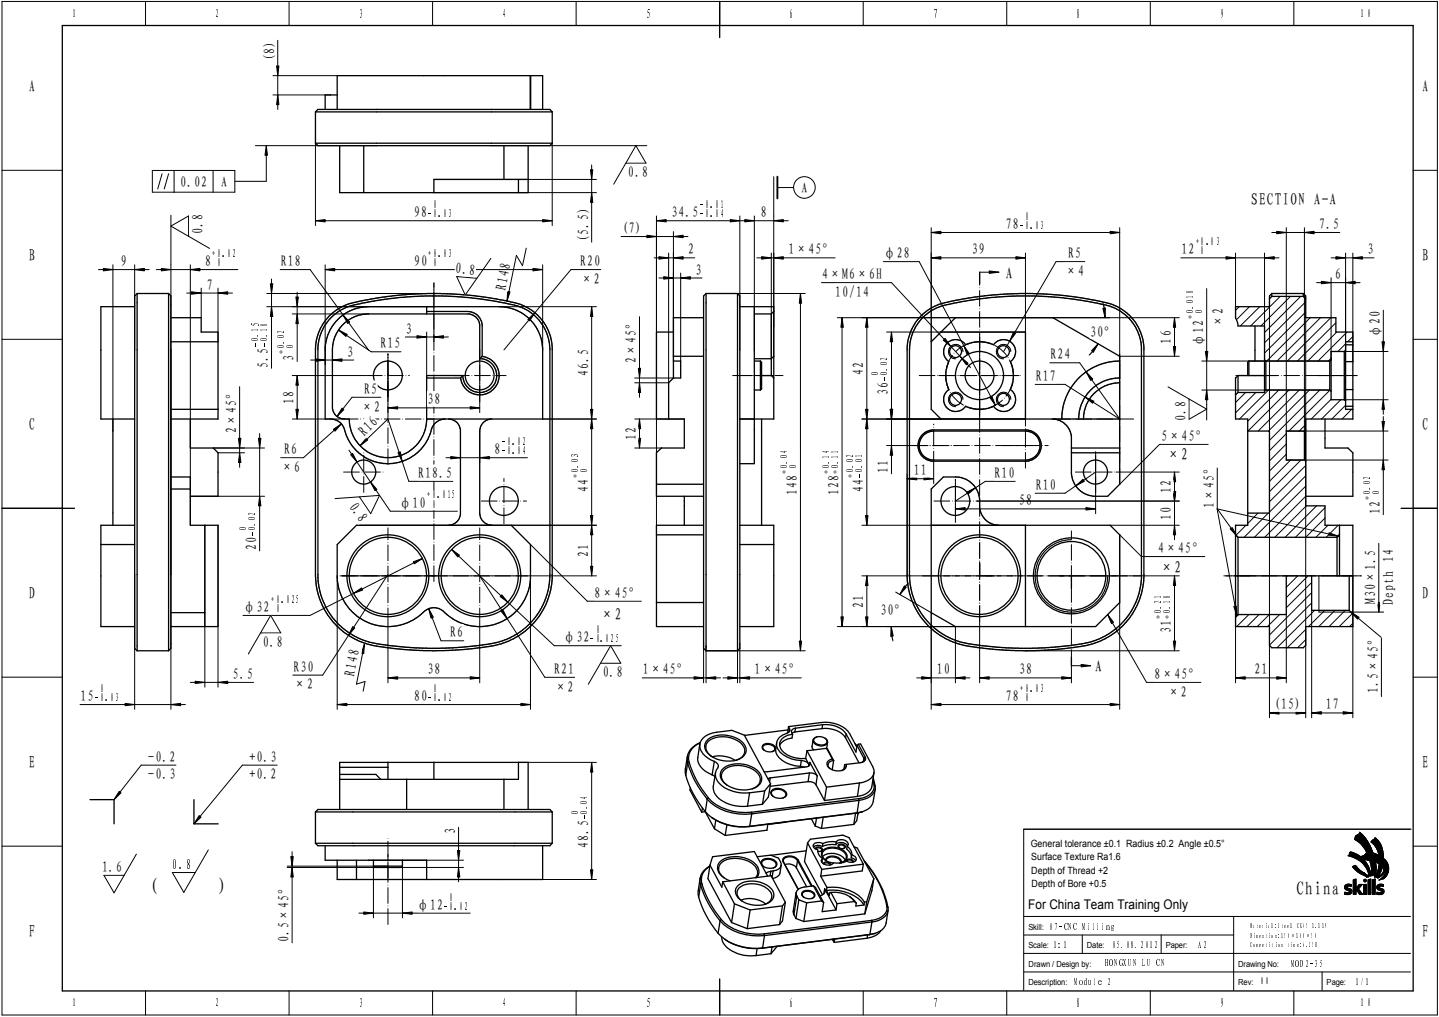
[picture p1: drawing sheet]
<svg xmlns="http://www.w3.org/2000/svg" width="420mm" height="297mm" viewBox="0 0 420 297" stroke-linecap="round" stroke-linejoin="round" font-family="sans-serif">
<defs><g id="words">
<g font-size="5.8">
<text x="43.5" y="260.7">(</text>
<text x="64" y="260.7">)</text>
</g>
<text font-size="5.5" x="378.5" y="261.5">China</text>
<g font-size="5">
<text x="8.5" y="26.9">A</text>
<text x="415.3" y="26.9">A</text>
<text x="8.5" y="76.2">B</text>
<text x="415.3" y="76.2">B</text>
<text x="8.5" y="125.6">C</text>
<text x="415.3" y="125.6">C</text>
<text x="8.5" y="174.9">D</text>
<text x="415.3" y="174.9">D</text>
<text x="8.5" y="224.3">E</text>
<text x="415.3" y="224.3">E</text>
<text x="8.5" y="273.6">F</text>
<text x="415.3" y="273.6">F</text>
</g>
<g font-size="4.9">
<text x="365.3" y="59.9">SECTION A-A</text>
<text x="293.7" y="81.4">A</text>
<text x="340.7" y="134.5">×2</text>
<text x="338.7" y="167.3">×2</text>
<text x="175.3" y="181.2">×2</text>
<text x="319.7" y="196.3">A</text>
</g>
<g font-size="4.4">
<text x="80.2" y="17.8" transform="rotate(-90 80.2 17.8)">(8)</text>
<text x="183.3" y="51.8">0.8</text>
<text x="52.6" y="54.6">0.02</text>
<text x="64.5" y="54.6">A</text>
<text x="234" y="56.4">A</text>
<text x="120.9" y="63.5">98</text>
<text x="196.1" y="63.5">34.5</text>
<text x="222.2" y="63.5">8</text>
<text x="59.3" y="68.4" transform="rotate(-90 59.3 68.4)">0.8</text>
<text x="171.8" y="70.6" transform="rotate(-90 171.8 70.6)">(5.5)</text>
<text x="181.5" y="68.1">(7)</text>
<text x="293.7" y="66.9">78</text>
<text x="385.2" y="66.9">7.5</text>
<text x="35.3" y="77.8">9</text>
<text x="59.9" y="77.7">8</text>
<text x="82" y="77.7">R18</text>
<text x="120.9" y="77.8">90</text>
<text x="169.4" y="77.7">R20</text>
<text x="200.9" y="74.3">2</text>
<text x="230.2" y="74.3">1×45°</text>
<text x="258.1" y="75.4">φ28</text>
<text x="283.8" y="74.3">39</text>
<text x="311.9" y="75.4">R5</text>
<text x="345" y="74.3">12</text>
<text x="399.3" y="74.3">3</text>
<text x="132.8" y="79.8" transform="rotate(5 132.8 79.8)">0.8</text>
<text x="169.6" y="83">×2</text>
<text x="203.1" y="80.2">3</text>
<text x="240" y="81.5">4×M6×6H</text>
<text x="311.1" y="80.6">×4</text>
<text x="389.9" y="81.5">6</text>
<text x="60.4" y="84.6">7</text>
<text x="147.6" y="84.9" transform="rotate(-78 147.6 84.9)">R148</text>
<text x="243.8" y="86.7">10/14</text>
<text x="357.2" y="95.5" transform="rotate(-90 357.2 95.5)">×2</text>
<text x="111.1" y="101.7">R15</text>
<text x="118.5" y="97.4">3</text>
<text x="318.3" y="98.3">30°</text>
<text x="342" y="100.3" transform="rotate(-90 342 100.3)">16</text>
<text x="351.4" y="101.1" transform="rotate(-90 351.4 101.1)">φ12</text>
<text x="403" y="98.3" transform="rotate(-90 403 98.3)">φ20</text>
<text x="78.3" y="107.4" transform="rotate(-90 78.3 107.4)">5.5</text>
<text x="85.8" y="105.4" transform="rotate(-90 85.8 105.4)">3</text>
<text x="101.4" y="104.2">3</text>
<text x="185.8" y="106.1" transform="rotate(-90 185.8 106.1)">2×45°</text>
<text x="306.7" y="104.9">R24</text>
<text x="171.8" y="109.9" transform="rotate(-90 171.8 109.9)">46.5</text>
<text x="252.1" y="109.5" transform="rotate(-90 252.1 109.5)">42</text>
<text x="302.4" y="111.3">R17</text>
<text x="85.8" y="117.9" transform="rotate(-90 85.8 117.9)">18</text>
<text x="106.4" y="115">R5</text>
<text x="124.8" y="118.1">38</text>
<text x="259.4" y="115.4" transform="rotate(-90 259.4 115.4)">36</text>
<text x="105.5" y="120.3">×2</text>
<text x="346.3" y="123.1" transform="rotate(-90 346.3 123.1)">0.8</text>
<text x="69" y="126.5" transform="rotate(-90 69 126.5)">2×45°</text>
<text x="106.4" y="127.6" transform="rotate(-44 106.4 127.6)">R16</text>
<text x="185.8" y="128.5" transform="rotate(-90 185.8 128.5)">12</text>
<text x="339.2" y="128.8">5×45°</text>
<text x="82.1" y="137.9">×6</text>
<text x="83" y="132.7">R6</text>
<text x="144.4" y="132.7">8</text>
<text x="122.1" y="139.6">R18.5</text>
<text x="171.8" y="143.6" transform="rotate(-90 171.8 143.6)">44</text>
<text x="252.1" y="143.6" transform="rotate(-90 252.1 143.6)">44</text>
<text x="259.4" y="138.3" transform="rotate(-90 259.4 138.3)">11</text>
<text x="266.9" y="138.8">11</text>
<text x="290.4" y="139.6">R10</text>
<text x="302.4" y="143">R10</text>
<text x="101.8" y="148" transform="rotate(56 101.8 148)">0.8</text>
<text x="116.7" y="148.3">φ10</text>
<text x="232.8" y="144.7" transform="rotate(-90 232.8 144.7)">148</text>
<text x="244.9" y="144.7" transform="rotate(-90 244.9 144.7)">128</text>
<text x="297.5" y="147.6">58</text>
<text x="342" y="144" transform="rotate(-90 342 144)">12</text>
<text x="354.5" y="148.5" transform="rotate(-90 354.5 148.5)">1×45°</text>
<text x="342" y="151.8" transform="rotate(-90 342 151.8)">10</text>
<text x="403" y="150.2" transform="rotate(-90 403 150.2)">12</text>
<text x="74.9" y="160.7" transform="rotate(-90 74.9 160.7)">20</text>
<text x="338.1" y="161.5">4×45°</text>
<text x="171.8" y="162.7" transform="rotate(-90 171.8 162.7)">21</text>
<text x="71.1" y="178.7">φ32</text>
<text x="173.6" y="174.6">8×45°</text>
<text x="252.1" y="177.5" transform="rotate(-90 252.1 177.5)">21</text>
<text x="257.1" y="179.7">30°</text>
<text x="401.6" y="176.4" transform="rotate(-90 401.6 176.4)">M30×1.5</text>
<text x="406.9" y="176.6" transform="rotate(-90 406.9 176.6)">Depth 14</text>
<text x="342" y="184.9" transform="rotate(-90 342 184.9)">31</text>
<text x="76.7" y="189">0.8</text>
<text x="131.5" y="186.1">R6</text>
<text x="164.5" y="187.6">φ32</text>
<text x="85.7" y="196.1">R30</text>
<text x="103.5" y="197.7" transform="rotate(-79 103.5 197.7)">R148</text>
<text x="124.8" y="197">38</text>
<text x="161.8" y="196.8">R21</text>
<text x="176" y="197.9">0.8</text>
<text x="187.7" y="197">1×45°</text>
<text x="220.3" y="197">1×45°</text>
<text x="273.5" y="197">10</text>
<text x="297.5" y="197">38</text>
<text x="366.3" y="197">21</text>
<text x="68" y="198.3">5.5</text>
<text x="85.8" y="201.4">×2</text>
<text x="162" y="202">×2</text>
<text x="337" y="198.3">8×45°</text>
<text x="341" y="203.5">×2</text>
<text x="402.4" y="202.5" transform="rotate(-90 402.4 202.5)">1.5×45°</text>
<text x="23.5" y="204.8">15</text>
<text x="120.9" y="204.8">80</text>
<text x="293.7" y="204.8">78</text>
<text x="372" y="207.2">(15)</text>
<text x="387.1" y="207.2">17</text>
<text x="43.3" y="222.5">-0.2</text>
<text x="43.3" y="227.7">-0.3</text>
<text x="72.8" y="222.5">+0.3</text>
<text x="72.8" y="227.7">+0.2</text>
<text x="133" y="243.5" transform="rotate(-90 133 243.5)">3</text>
<text x="171.8" y="247.6" transform="rotate(-90 171.8 247.6)">48.5</text>
<text x="29.8" y="254.7">1.6</text>
<text x="121.8" y="265.7">φ12</text>
<text x="84.4" y="275.2" transform="rotate(-90 84.4 275.2)">0.5×45°</text>
</g>
<text font-size="4.1" x="50.3" y="253.7">0.8</text>
<text font-size="3.9" x="300.2" y="265.4">For China Team Training Only</text>
<g font-size="3.5">
<text x="20.9" y="5.2">1</text>
<text x="62.9" y="5.2">2</text>
<text x="104.8" y="5.2">3</text>
<text x="146.7" y="5.2">4</text>
<text x="188.6" y="5.2">5</text>
<text x="230.5" y="5.2">6</text>
<text x="272.4" y="5.2">7</text>
<text x="314.3" y="5.2">8</text>
<text x="356.2" y="5.2">9</text>
<text x="397.2" y="5.2">1 0</text>
<text x="20.9" y="294.2">1</text>
<text x="62.9" y="294.2">2</text>
<text x="104.8" y="294.2">3</text>
<text x="146.7" y="294.2">4</text>
<text x="188.6" y="294.2">5</text>
<text x="230.5" y="294.2">6</text>
<text x="272.4" y="294.2">7</text>
<text x="314.3" y="294.2">8</text>
<text x="356.2" y="294.2">9</text>
<text x="397.1" y="294.2">1 0</text>
</g>
<g font-size="3.1">
<text x="125" y="63.5">-0.03</text>
<text x="126.5" y="60.8">0</text>
<text x="204.3" y="60.8">-0.01</text>
<text x="204.3" y="63.5">-0.04</text>
<text x="299.2" y="64.2">0</text>
<text x="297.8" y="66.9">-0.03</text>
<text x="349.1" y="71.6">+0.03</text>
<text x="61.9" y="75.1">+0.02</text>
<text x="63.4" y="77.7">0</text>
<text x="125" y="75.1">+0.03</text>
<text x="126.5" y="77.8">0</text>
<text x="350.5" y="74.3">0</text>
<text x="348.6" y="88.9">0</text>
<text x="348.6" y="87.4">1</text>
<text x="348.6" y="86">8</text>
<text x="75.6" y="95.5">58</text>
<text x="348.6" y="93.3">+</text>
<text x="348.6" y="91.8">00</text>
<text x="348.6" y="90.3">.</text>
<text x="75.6" y="101.3">--</text>
<text x="75.6" y="99.8">00</text>
<text x="75.6" y="98.3">. .</text>
<text x="75.6" y="96.9">11</text>
<text x="83.1" y="101.9">00</text>
<text x="83.1" y="100.5">.</text>
<text x="83.1" y="99">0</text>
<text x="83.1" y="97.5">2</text>
<text x="83.1" y="103.4">+</text>
<text x="259.3" y="107">0</text>
<text x="259.3" y="105.5">2</text>
<text x="256.6" y="109.9">00</text>
<text x="259.3" y="111.3">-</text>
<text x="259.3" y="108.4">.</text>
<text x="146.5" y="130">-0.02</text>
<text x="146.5" y="132.7">-0.04</text>
<text x="169.1" y="136.6">.</text>
<text x="169.1" y="135.2">0</text>
<text x="169.1" y="133.7">3</text>
<text x="230.1" y="137">00</text>
<text x="230.1" y="135.6">.</text>
<text x="230.1" y="134.1">0</text>
<text x="230.1" y="132.7">4</text>
<text x="242.2" y="137">00 . .</text>
<text x="242.2" y="135.6">. .</text>
<text x="242.2" y="134.1">11</text>
<text x="242.2" y="132.7">41</text>
<text x="249.4" y="135.2">00</text>
<text x="249.4" y="133.7">21</text>
<text x="169.1" y="139.5">+</text>
<text x="169.1" y="138">00</text>
<text x="230.1" y="138.5">+</text>
<text x="242.2" y="138.5">++</text>
<text x="249.4" y="139.5">+-</text>
<text x="249.4" y="138">00</text>
<text x="400.2" y="143.1">.</text>
<text x="400.2" y="141.7">0</text>
<text x="400.2" y="140.3">2</text>
<text x="124.6" y="145.6">+0.015</text>
<text x="126" y="148.3">0</text>
<text x="400.2" y="146">+</text>
<text x="400.2" y="144.6">00</text>
<text x="72.2" y="155.2">00</text>
<text x="74.8" y="153.7">.</text>
<text x="74.8" y="152.3">0</text>
<text x="74.8" y="150.8">2</text>
<text x="74.8" y="156.6">-</text>
<text x="79" y="176">+0.025</text>
<text x="80.5" y="178.7">0</text>
<text x="339.2" y="179.3">00</text>
<text x="339.2" y="177.8">. .</text>
<text x="339.2" y="176.4">21</text>
<text x="339.2" y="174.9">18</text>
<text x="173.9" y="184.9">0</text>
<text x="339.2" y="180.8">++</text>
<text x="172.4" y="187.6">-0.025</text>
<text x="29.1" y="202.1">0</text>
<text x="126.5" y="202.1">0</text>
<text x="297.8" y="202.1">+0.03</text>
<text x="27.6" y="204.8">-0.03</text>
<text x="125" y="204.8">-0.02</text>
<text x="299.2" y="204.8">0</text>
<text x="171.8" y="233.6">4</text>
<text x="169.1" y="237.9">00</text>
<text x="171.8" y="239.4">-</text>
<text x="171.8" y="236.4">.</text>
<text x="171.8" y="235">0</text>
<text x="131.2" y="263">0</text>
<text x="129.7" y="265.7">-0.02</text>
</g>
<g font-size="2.9">
<text x="300.9" y="247.3">General tolerance ±0.1 Radius ±0.2 Angle ±0.5°</text>
<text x="301.1" y="251.2">Surface Texture Ra1.6</text>
<text x="301.1" y="255.2">Depth of Thread +2</text>
<text x="301.2" y="259">Depth of Bore +0.5</text>
<text x="306.4" y="271.5">07-CNC Milling</text>
<text x="307.5" y="277">1:1</text>
<text x="324.6" y="276.9">05.08.2012</text>
<text x="349.8" y="277">A2</text>
<text x="313.7" y="287.7">Module 2</text>
<text x="322.6" y="282.3">HONGXUN LU CN</text>
<text x="367.9" y="287.5">00</text>
<text x="376.9" y="282.6">MOD2-35</text>
<text x="395.8" y="287.7">1/1</text>
</g>
<g font-size="2.5">
<text x="300.3" y="271.7">Skill:</text>
<text x="300.3" y="277">Scale:</text>
<text x="317.4" y="277">Date:</text>
<text x="340.4" y="277">Paper:</text>
<text x="300.3" y="287.8">Description:</text>
<text x="300.3" y="282.4">Drawn / Design by:</text>
<text x="361.6" y="282.4">Drawing No:</text>
<text x="361.6" y="287.8">Rev:</text>
<text x="387.3" y="287.8">Page:</text>
</g>
<g font-size="1.9">
<text x="364.9" y="271.2">Material:Steel CK45 1.119</text>
<text x="364.9" y="273.9">Dimention:150×100×50</text>
<text x="364.9" y="276.6">Competition time:6.25H</text>
</g>
</g></defs>
<path d="M411.8 242.2h-112.9v47.1M298.9 273.1h61.3M298.9 278.5h112.9M298.9 267.7h112.9M316 273.1v5.4M339 273.1v5.4M360.2 267.7v21.6M298.9 283.9h112.9M386 283.9v5.4" fill="none" stroke="#000" stroke-width=".29"/>
<path d="M307.5 274.5h4v2.9h-4z" fill-rule="evenodd" fill="#fff"/>
<path d="M307.5 274.5h4v2.9h-4z" fill="none" stroke="#fff" stroke-width=".29"/>
<path d="M306.4 269h19v2.9h-19z" fill-rule="evenodd" fill="#fff"/>
<path d="M306.4 269h19v2.9h-19z" fill="none" stroke="#fff" stroke-width=".29"/>
<path d="M349.8 274.5h2.6v2.9h-2.6z" fill-rule="evenodd" fill="#fff"/>
<path d="M349.8 274.5h2.6v2.9h-2.6z" fill="none" stroke="#fff" stroke-width=".29"/>
<path d="M322.6 279.8h17.6v2.9h-17.6z" fill-rule="evenodd" fill="#fff"/>
<path d="M322.6 279.8h17.6v2.9h-17.6z" fill="none" stroke="#fff" stroke-width=".29"/>
<path d="M395.8 285.2h3.9v2.8h-3.9z" fill-rule="evenodd" fill="#fff"/>
<path d="M395.8 285.2h3.9v2.8h-3.9z" fill="none" stroke="#fff" stroke-width=".29"/>
<path d="M367.9 285h2.5v2.9h-2.5z" fill-rule="evenodd" fill="#fff"/>
<path d="M367.9 285h2.5v2.9h-2.5z" fill="none" stroke="#fff" stroke-width=".29"/>
<g fill="none" stroke="#000" stroke-width=".29">
<path d="M298.9 242.2h113.1M392.7 258.7a1.75 1.75 0 0 1 1.9-.3l-.1 .5h-.2a.48 .48 0 0 0-.6-.1 .48 .48 0 0 0-.2 .5l.1 .1a.94 .94 0 0 1 1.2 .8 .94 .94 0 0 1-1 1.1l-1.2-.1 .1-.6 1 .1a.39 .39 0 0 0 .2-.5 .39 .39 0 0 0-.5-.2 .89 .89 0 0 1-.7-1.3zM394.1 249l.6-.1 1.4 .6 1.2 .7-.8 .3 1.5 .4-1.7-.3 .4 .1a2.85 2.85 0 0 1 2.8 2.2l.8 2.9-.8-2.3-.6-.9 .7 1.5 .4 1.8-1.1-2.3a8.1 8.1 0 0 0-5.3-3.7l.3-.1zM394.9 253.1a1 1 0 0 1 1.5 .4l2.2 1.6-.7-.3 .1 .1 1.7 .9-2.2-1 .3 .3 1.7 1-.5-.1 .1 .1-2.5-1.3zM395.1 257l.8-.2v2.6l1-1.1h.9l-1.1 1.3 1.2 1.6h-.9l-1.1-1.4v1.4h-.8zM395.1 253h.1M395.8 244.1l.9-.4 .2-.5 .8 .7 1.7 2.3 1.3 2.8-1.4-.3h-.2l-.1 .3-1.3-2.2-1.3-1.1a.96 .96 0 0 1-.8-.6 .96 .96 0 0 1 .2-1zM396.3 250.6l4.5 .8 2.6 1.2-2.3-1.2-4.6-.9a2.8 2.8 0 0 0 2.6-1.8l1.8 .4 1.7 .8a4.4 4.4 0 0 1 2.9 3.5v.6a3.6 3.6 0 0 1-1.8 2.8 3.6 3.6 0 0 0 1.5-4 3.7 3.7 0 0 1-2.6 4.2 3.9 3.9 0 0 0 2.2-4l-.2-.4a3.3 3.3 0 0 1-2.3 3.9l.5-.6-.2 .1a1.95 1.95 0 0 0 1.4-1.6 1.95 1.95 0 0 0-.8-1.9l-2.4-1zM397 243.1l1.9 2 1.1 1.9 .8 2.1-1.4-3.1zM397 243.1l1.6 1.8M397.3 250.2l-1-.6-2-.8-.4 1-.3 .1a7.2 7.2 0 0 1 6.1 5.7v-.4l.3 .7-.5-1.9-.6-1.4 .6 .9 .8 2.3-.4-1.8-.4-1.1-1.4-1.9M397.3 243.4l.8 .8"/>
<path d="M397.8 250.7l.2 .2M398.2 258.3h.8v2.9h-.8zM398.4 244.5l.2 .3M398.6 244.9l.9 1.3M398.6 244.8l.9 1.3M399 256h.1M399.1 255.9h.1M399.1 255.9l-.1 .1M399.1 255.9l.4 .2M399.1 255.9l-1.6-1.1 2.2 1-1.8-1 .7 .3-2.3-1.7a.93 .93 0 0 0-1.4-.3l1.5 1.6 2.7 1.4-.1-.1M399.4 257l.9-.2v4.4h-.9zM399.5 256.1h.1"/>
<path d="M399.5 246.2l.6 1M399.5 246.1l.2 .4M399.9 246.8l.4 .8M399.9 251.3a.79 .79 0 0 1 1 1l-.1 3.5-.2-1.4-.1 1.3-.1-2.6zM399.9 251.3l.6 2.4v2l.1-1.3 .2 1.4 .2-2.7-.2-1.6M400.2 247.6l.1 .3M400.3 247.6l.2 .7M400.4 248.2l.3 .8M400.5 245.7l.6-.5a.55 .55 0 0 1 .5-.4 .55 .55 0 0 1 .5 .4 7 7 0 0 1 1.8 4.7v.8l-.4-.3a1.97 1.97 0 0 1-1.3-1.9l-1-1.8-.9-.8zM400.5 248.3l-1.9-3.3-1.7-1.8-.2 .5a1.33 1.33 0 0 0-1.1 1.5 8 8 0 0 1 3.4 3.8M400.5 248.3l.3 .7M400.5 248.3l.3 .8"/>
<path d="M400.7 257l.8-.2v4.4h-.8zM400.9 251.5a.99 .99 0 0 1 .7 1.4l-.3 3v-1.9zM400.9 251.5l.4 2v2.4l.3-2.2-.2-2M401.4 244.9l-1.1 1a5.6 5.6 0 0 1 2.3 4M401.5 244.8l-.1 .1M401.5 244.8v-.1a6.9 6.9 0 0 1 2.4 6M401.5 251.8l.3 2.5-.4 2 .3-1.7zM401.5 255.9l-.1 .4M401.5 251.8l.2 1.2-.2 2.9M401.6 251.8l.2 2.5-.3 1.6M402.1 258.7a1.65 1.65 0 0 1 1.9-.3l-.1 .5h-.3a.5 .5 0 0 0-.5-.1 .5 .5 0 0 0-.3 .4l.2 .2a.94 .94 0 0 1 1.1 .8 .94 .94 0 0 1-.9 1.1l-1.2-.1v-.6l1 .1 .3-.2v-.3l-.3-.1a.94 .94 0 0 1-.9-1.4zM402.1 255.4l-.2 .1"/>
<path d="M402.4 252l-1.4-.5-4.7-.9 4.3 .9 2.2 .8M402.7 252.3a.86 .86 0 0 1 .3 1.4l-1.3 2.3 .4-.6 .1-.3-.3 .4 .2-.4-.4 .6 .7-1.6zM402.7 252.3l-.2 1.5-.8 1.9 .4-.6-.1 .2M402.7 252.2l.3 .2M403.2 252.5a1.8 1.8 0 0 1 .9 1.7 1.8 1.8 0 0 1-1.1 1.5l-.7 .8a3.4 3.4 0 0 0 2.3-3.9 3 3 0 0 1-1 3.8l-1 .6a3.8 3.8 0 0 0 2.7-3.8M403.3 252.6a6.5 6.5 0 0 1-1.6 3.4l.5-.9-.1 .3M403.3 252.6a.98 .98 0 0 1 .1 1.5l-1.4 2.2 .1-.1a6.9 6.9 0 0 0 1.2-3.6zM403.7 252.9l-.8 2.2-.9 1.2 .8-1.3 .6-2.4a16.4 16.4 0 0 0-6.9-2.1 2.8 2.8 0 0 0 2.6-1.8l1.9 .4a8.5 8.5 0 0 1 4.1 3 3.6 3.6 0 0 1-1.4 4.7l.7-.6M405.2 252.8l.1 .4M405.3 253.2v1.2l-.7 1.5"/>
<circle cx="398.6" cy="257.2" r=".38"/>
<circle cx="398.6" cy="257.2" r=".39"/>
</g>
<g fill="#000">
<path d="M399.4 257l.9-.2v4.4h-.9zM400.7 257l.8-.2v4.4h-.8z"/>
<path d="M394.1 249l.6-.1 1.4 .6 1.2 .7-.8 .3 1.5 .4-1.7-.3 .4 .1a2.85 2.85 0 0 1 2.8 2.2l.8 2.9-.8-2.3-.6-.9 .7 1.5 .4 1.8-1.1-2.3a8.1 8.1 0 0 0-5.3-3.7l.3-.1z" fill-rule="evenodd"/>
<path d="M395.8 244.1l.9-.4 .2-.5 .8 .7 1.7 2.3 1.3 2.8-1.4-.3h-.2l-.1 .3-1.3-2.2-1.3-1.1a.96 .96 0 0 1-.8-.6 .96 .96 0 0 1 .2-1z" fill-rule="evenodd"/>
<path d="M397 243.1l1.9 2 1.1 1.9 .8 2.1-1.4-3.1z" fill-rule="evenodd"/>
<path d="M398.2 258.3h.8v2.9h-.8zM398.2 257.2a.4 .4 0 0 0 .8 0 .4 .4 0 0 0-.8 0z" fill-rule="evenodd"/>
<path d="M394.9 253.1a1 1 0 0 1 1.5 .4l2.2 1.6-.7-.3 .1 .1 1.7 .9-2.2-1 .3 .3 1.7 1-.5-.1 .1 .1-2.5-1.3z" fill-rule="evenodd"/>
<path d="M399.9 251.3l.5 1.8 .1 2.6 .1-1.3 .2 1.4 .1-3.3a.91 .91 0 0 0-.8-1.2zM400.9 251.5l.4 2.5v1.9l.3-3a.99 .99 0 0 0-.7-1.4zM401.5 251.8l.2 2.8-.3 1.7 .4-2z" fill-rule="evenodd"/>
<path d="M400.5 245.7l.6-.5a.55 .55 0 0 1 .5-.4 .55 .55 0 0 1 .5 .4 7 7 0 0 1 1.8 4.7v.8l-.4-.3a1.97 1.97 0 0 1-1.3-1.9l-1-1.8-.9-.8z" fill-rule="evenodd"/>
<path d="M396.3 250.6l4.5 .8 2.6 1.2-2.3-1.2-4.6-.9a2.8 2.8 0 0 0 2.6-1.8l1.8 .4 1.7 .8a4.4 4.4 0 0 1 2.9 3.5v.6a3.6 3.6 0 0 1-1.8 2.8 3.6 3.6 0 0 0 1.5-4 3.7 3.7 0 0 1-2.6 4.2 3.9 3.9 0 0 0 2.2-4l-.2-.4a3.3 3.3 0 0 1-2.3 3.9l.5-.6-.2 .1a1.95 1.95 0 0 0 1.4-1.6 1.95 1.95 0 0 0-.8-1.9l-2.4-1z" fill-rule="evenodd"/>
<path d="M402.7 252.3l-.3 1.8-.7 1.6 .4-.6-.2 .4 .3-.4-.1 .3-.4 .6 1.3-2.4a.8 .8 0 0 0-.3-1.3zM403.3 252.6a6.9 6.9 0 0 1-1.3 3.7l.5-.6a4.8 4.8 0 0 0 1.1-2.9z" fill-rule="evenodd"/>
<path d="M392.7 258.7a1.75 1.75 0 0 1 1.9-.3l-.1 .5h-.2a.48 .48 0 0 0-.6-.1 .48 .48 0 0 0-.2 .5l.1 .1a.94 .94 0 0 1 1.2 .8 .94 .94 0 0 1-1 1.1l-1.2-.1 .1-.6 1 .1a.39 .39 0 0 0 .2-.5 .39 .39 0 0 0-.5-.2 .89 .89 0 0 1-.7-1.3z" fill-rule="evenodd"/>
<path d="M395.1 257l.8-.2v2.6l1-1.1h.9l-1.1 1.3 1.2 1.6h-.9l-1.1-1.4v1.4h-.8z" fill-rule="evenodd"/>
<path d="M402.1 258.7a1.65 1.65 0 0 1 1.9-.3l-.1 .5h-.3a.5 .5 0 0 0-.5-.1 .5 .5 0 0 0-.3 .4l.2 .2a.94 .94 0 0 1 1.1 .8 .94 .94 0 0 1-.9 1.1l-1.2-.1v-.6l1 .1 .3-.2v-.3l-.3-.1a.94 .94 0 0 1-.9-1.4z" fill-rule="evenodd"/>
</g>
<path d="M324.6 274.4h13.5v2.9h-13.5z" fill-rule="evenodd" fill="#fff"/>
<path d="M324.6 274.4h13.5v2.9h-13.5z" fill="none" stroke="#fff" stroke-width=".29"/>
<path d="M313.7 285.2h10.7v2.8h-10.7z" fill-rule="evenodd" fill="#fff"/>
<path d="M313.7 285.2h10.7v2.8h-10.7z" fill="none" stroke="#fff" stroke-width=".29"/>
<path d="M18.2 7.5h394.4v281.9h-394.4zM210.1 .4v10.6M.6 148.5h21.1M409.1 148.5h10.6M210.1 285.9v10.6" fill="none" stroke="#000" stroke-width=".38"/>
<g fill="none" stroke="#000" stroke-width=".29">
<path d="M.6 .4h419.1v296.1h-419.1zM42.5 .4v7.1M84.4 .4v7.1M126.3 .4v7.1M168.2 .4v7.1M210.1 .4v7.1M252 .4v7.1M294 .4v7.1M335.9 .4v7.1M377.8 .4v7.1M.6 49.7h17.6M412.6 49.7h7.1"/>
<path d="M.6 99.1h17.6M412.6 99.1h7.1M.6 148.5h17.6M412.6 148.5h7.1M.6 197.8h17.6M412.6 197.8h7.1M.6 247.1h17.6M412.6 247.1h7.1M42.5 289.4v7.1M84.4 289.4v7.1M126.3 289.4v7.1M168.2 289.4v7.1"/>
<path d="M210.1 289.4v7.1M252 289.4v7.1M294 289.4v7.1M335.9 289.4v7.1M377.8 289.4v7.1"/>
</g>
<path d="M20.9 2.2h1.2v3.5h-1.2z" fill-rule="evenodd" fill="#fff"/>
<path d="M20.9 2.2h1.2v3.5h-1.2z" fill="none" stroke="#fff" stroke-width=".29"/>
<path d="M62.9 2.2h1.1v3.5h-1.1z" fill-rule="evenodd" fill="#fff"/>
<path d="M62.9 2.2h1.1v3.5h-1.1z" fill="none" stroke="#fff" stroke-width=".29"/>
<path d="M104.8 2.2h1.1v3.5h-1.1z" fill-rule="evenodd" fill="#fff"/>
<path d="M104.8 2.2h1.1v3.5h-1.1z" fill="none" stroke="#fff" stroke-width=".29"/>
<path d="M146.7 2.2h1.1v3.5h-1.1z" fill-rule="evenodd" fill="#fff"/>
<path d="M146.7 2.2h1.1v3.5h-1.1z" fill="none" stroke="#fff" stroke-width=".29"/>
<path d="M188.6 2.2h1.1v3.5h-1.1z" fill-rule="evenodd" fill="#fff"/>
<path d="M188.6 2.2h1.1v3.5h-1.1z" fill="none" stroke="#fff" stroke-width=".29"/>
<path d="M230.5 2.2h1.1v3.5h-1.1z" fill-rule="evenodd" fill="#fff"/>
<path d="M230.5 2.2h1.1v3.5h-1.1z" fill="none" stroke="#fff" stroke-width=".29"/>
<path d="M272.4 2.2h1.1v3.5h-1.1z" fill-rule="evenodd" fill="#fff"/>
<path d="M272.4 2.2h1.1v3.5h-1.1z" fill="none" stroke="#fff" stroke-width=".29"/>
<path d="M314.3 2.2h1.2v3.5h-1.2z" fill-rule="evenodd" fill="#fff"/>
<path d="M314.3 2.2h1.2v3.5h-1.2z" fill="none" stroke="#fff" stroke-width=".29"/>
<path d="M356.2 2.2h1.2v3.5h-1.2z" fill-rule="evenodd" fill="#fff"/>
<path d="M356.2 2.2h1.2v3.5h-1.2z" fill="none" stroke="#fff" stroke-width=".29"/>
<path d="M397.2 2.2h3v3.5h-3z" fill-rule="evenodd" fill="#fff"/>
<path d="M397.2 2.2h3v3.5h-3z" fill="none" stroke="#fff" stroke-width=".29"/>
<path d="M415.3 22.6h1.7v5h-1.7z" fill-rule="evenodd" fill="#fff"/>
<path d="M415.3 22.6h1.7v5h-1.7z" fill="none" stroke="#fff" stroke-width=".29"/>
<path d="M415.3 72h1.7v4.9h-1.7z" fill-rule="evenodd" fill="#fff"/>
<path d="M415.3 72h1.7v4.9h-1.7z" fill="none" stroke="#fff" stroke-width=".29"/>
<path d="M415.3 121.3h1.7v4.9h-1.7z" fill-rule="evenodd" fill="#fff"/>
<path d="M415.3 121.3h1.7v4.9h-1.7z" fill="none" stroke="#fff" stroke-width=".29"/>
<path d="M415.3 170.6h1.7v5h-1.7z" fill-rule="evenodd" fill="#fff"/>
<path d="M415.3 170.6h1.7v5h-1.7z" fill="none" stroke="#fff" stroke-width=".29"/>
<path d="M415.3 220h1.7v4.9h-1.7z" fill-rule="evenodd" fill="#fff"/>
<path d="M415.3 220h1.7v4.9h-1.7z" fill="none" stroke="#fff" stroke-width=".29"/>
<path d="M415.3 269.3h1.7v5h-1.7z" fill-rule="evenodd" fill="#fff"/>
<path d="M415.3 269.3h1.7v5h-1.7z" fill="none" stroke="#fff" stroke-width=".29"/>
<path d="M8.5 269.3h1.7v5h-1.7z" fill-rule="evenodd" fill="#fff"/>
<path d="M8.5 269.3h1.7v5h-1.7z" fill="none" stroke="#fff" stroke-width=".29"/>
<path d="M8.5 220h1.7v4.9h-1.7z" fill-rule="evenodd" fill="#fff"/>
<path d="M8.5 220h1.7v4.9h-1.7z" fill="none" stroke="#fff" stroke-width=".29"/>
<path d="M8.5 170.6h1.7v5h-1.7z" fill-rule="evenodd" fill="#fff"/>
<path d="M8.5 170.6h1.7v5h-1.7z" fill="none" stroke="#fff" stroke-width=".29"/>
<path d="M8.5 121.3h1.7v4.9h-1.7z" fill-rule="evenodd" fill="#fff"/>
<path d="M8.5 121.3h1.7v4.9h-1.7z" fill="none" stroke="#fff" stroke-width=".29"/>
<path d="M8.5 72h1.7v4.9h-1.7z" fill-rule="evenodd" fill="#fff"/>
<path d="M8.5 72h1.7v4.9h-1.7z" fill="none" stroke="#fff" stroke-width=".29"/>
<path d="M8.5 22.6h1.7v5h-1.7z" fill-rule="evenodd" fill="#fff"/>
<path d="M8.5 22.6h1.7v5h-1.7z" fill="none" stroke="#fff" stroke-width=".29"/>
<path d="M20.9 291.2h1.2v3.5h-1.2z" fill-rule="evenodd" fill="#fff"/>
<path d="M20.9 291.2h1.2v3.5h-1.2z" fill="none" stroke="#fff" stroke-width=".29"/>
<path d="M62.9 291.2h1.1v3.5h-1.1z" fill-rule="evenodd" fill="#fff"/>
<path d="M62.9 291.2h1.1v3.5h-1.1z" fill="none" stroke="#fff" stroke-width=".29"/>
<path d="M104.8 291.2h1.1v3.5h-1.1z" fill-rule="evenodd" fill="#fff"/>
<path d="M104.8 291.2h1.1v3.5h-1.1z" fill="none" stroke="#fff" stroke-width=".29"/>
<path d="M146.7 291.2h1.1v3.5h-1.1z" fill-rule="evenodd" fill="#fff"/>
<path d="M146.7 291.2h1.1v3.5h-1.1z" fill="none" stroke="#fff" stroke-width=".29"/>
<path d="M188.6 291.2h1.1v3.5h-1.1z" fill-rule="evenodd" fill="#fff"/>
<path d="M188.6 291.2h1.1v3.5h-1.1z" fill="none" stroke="#fff" stroke-width=".29"/>
<path d="M230.5 291.2h1.1v3.5h-1.1z" fill-rule="evenodd" fill="#fff"/>
<path d="M230.5 291.2h1.1v3.5h-1.1z" fill="none" stroke="#fff" stroke-width=".29"/>
<path d="M272.4 291.2h1.1v3.5h-1.1z" fill-rule="evenodd" fill="#fff"/>
<path d="M272.4 291.2h1.1v3.5h-1.1z" fill="none" stroke="#fff" stroke-width=".29"/>
<path d="M314.3 291.2h1.2v3.5h-1.2z" fill-rule="evenodd" fill="#fff"/>
<path d="M314.3 291.2h1.2v3.5h-1.2z" fill="none" stroke="#fff" stroke-width=".29"/>
<path d="M356.2 291.2h1.2v3.5h-1.2z" fill-rule="evenodd" fill="#fff"/>
<path d="M356.2 291.2h1.2v3.5h-1.2z" fill="none" stroke="#fff" stroke-width=".29"/>
<path d="M397.1 291.2h3.2v3.5h-3.2z" fill-rule="evenodd" fill="#fff"/>
<path d="M397.1 291.2h3.2v3.5h-3.2z" fill="none" stroke="#fff" stroke-width=".29"/>
<path d="M26.3 233.6h7v7M56.6 233.6v7h7.1" fill="none" stroke="#000" stroke-width=".38"/>
<path d="M34.8 231.1l.5 .5-2 2zM51.4 223.5h-10.2l-7.9 10.1" fill="none" stroke="#000" stroke-width=".29"/>
<path d="M34.8 231.1l.5 .5-2 2z" fill="#000"/>
<path d="M43.3 218.7h7.9v4.3h-7.9z" fill-rule="evenodd" fill="#fff"/>
<path d="M43.3 218.7h7.9v4.3h-7.9z" fill="none" stroke="#fff" stroke-width=".29"/>
<path d="M43.3 223.9h7.9v4.4h-7.9z" fill-rule="evenodd" fill="#fff"/>
<path d="M43.3 223.9h7.9v4.4h-7.9z" fill="none" stroke="#fff" stroke-width=".29"/>
<path d="M58.2 238.2l.5 .5-2.1 1.9zM80.9 223.5h-10.1l-14.2 17.1" fill="none" stroke="#000" stroke-width=".29"/>
<path d="M58.2 238.2l.5 .5-2.1 1.9z" fill="#000"/>
<path d="M72.8 218.7h8v4.3h-8z" fill-rule="evenodd" fill="#fff"/>
<path d="M72.8 218.7h8v4.3h-8z" fill="none" stroke="#fff" stroke-width=".29"/>
<path d="M72.8 223.9h8v4.4h-8z" fill-rule="evenodd" fill="#fff"/>
<path d="M72.8 223.9h8v4.4h-8z" fill="none" stroke="#fff" stroke-width=".29"/>
<path d="M30.5 255.8h5.6l-2.8 5z" fill="#fff"/>
<path d="M30.5 255.8h5.6l-2.8 5z" fill="none" stroke="#fff" stroke-width=".29"/>
<path d="M39.8 249.5l-6.5 11.3-3-5.1h6" fill="none" stroke="#000" stroke-width=".29"/>
<path d="M29.8 250.9h5.8v4.4h-5.8z" fill-rule="evenodd" fill="#fff"/>
<path d="M29.8 250.9h5.8v4.4h-5.8z" fill="none" stroke="#fff" stroke-width=".29"/>
<path d="M43.5 248.2h22.8v13.3h-22.8z" fill-rule="evenodd" fill="#fff"/>
<path d="M43.5 248.2h22.8v13.3h-22.8z" fill="none" stroke="#fff" stroke-width=".29"/>
<path d="M60.8 248.2l-7.1 12.4-3.4-5.8h6.7M109 253v15.1M117.5 251.2v16.9M104.8 266.7h32.5M106.2 266.4l2.8 .3-2.8 .3zM117.5 266.7l2.8-.3v.6z" fill="none" stroke="#000" stroke-width=".29"/>
<path d="M113.3 256.5v-11.6" fill="none" stroke="#000" stroke-width=".29" stroke-dasharray="4.8 .6 .2 .6" stroke-linecap="butt"/>
<g fill="none" stroke="#000" stroke-width=".38">
<path d="M92.1 237.2h69.1M92.1 237.2l.7-.8h67.8l.6 .8M92.1 237.2v9.1M99.2 236.4v-13.7h55v13.7M99.2 226.2h10.6l1.4 1.4M99.2 224.1h14.1M113.3 222.7v4.9M118.7 227.6v8.8M126.7 222.7v4.9M147.1 227.6v8.8M151.4 222.7v4.9h-52.2M161.2 237.2v9.1"/>
<path d="M92.1 246.3h69.1M92.1 246.3l.7 .7h67.8l.6-.7M94.9 247v4.2h29.7v5.7M104.1 251.2v5.7M109 253h8.5M109 253l.4 .4h7.8l.3-.4M109 251.2v1.8M117.5 251.2v1.8M158.4 247v9.9h-59.9v-5.7"/>
</g>
<path d="M106.2 266.4l2.8 .3-2.8 .3zM117.5 266.7l2.8-.3v.6z" fill="#000"/>
<path d="M121.8 260.8h15.3v5.5h-15.3z" fill-rule="evenodd" fill="#fff"/>
<path d="M121.8 260.8h15.3v5.5h-15.3z" fill="none" stroke="#fff" stroke-width=".29"/>
<path d="M107.6 251.2h27.7M117.2 253.4h18.1M133.6 248.4h.7l-.4 2.8zM133.9 253.4l.4 2.8h-.7zM133.9 241.6v16" fill="none" stroke="#000" stroke-width=".29"/>
<path d="M133.9 253.4l.4 2.8h-.7zM133.6 248.4h.7l-.4 2.8z" fill="#000"/>
<path d="M129.1 241.8h4.4v1.7h-4.4z" fill-rule="evenodd" fill="#fff"/>
<path d="M129.1 241.8h4.4v1.7h-4.4z" fill="none" stroke="#fff" stroke-width=".29"/>
<g fill="none" stroke="#000" stroke-width=".38">
<path d="M204.3 217.3l-.6 4a5.4 5.4 0 0 0 4.2 5M204.3 217.3a5.3 5.3 0 0 0 4.3 5.1M204.3 217.3a5.1 5.1 0 0 1 5-3.4l4.4-.6 3.6 1.4 7.7 14.2M204.4 217a4.8 4.8 0 0 0-3.2 5.6M204.5 216.9a5.4 5.4 0 0 0-3.8 4.1M206.8 215.9a8.3 8.3 0 0 1 10.3 1.3 2.69 2.69 0 0 1-1.1 4.4 8.5 8.5 0 0 1-9.9-2.4 2.49 2.49 0 0 1 .7-3.3zM222.7 217.7a2.55 2.55 0 0 1 3.7 .7 1.85 1.85 0 0 1-2.8 1 1.28 1.28 0 0 1-.9-1.7zM223.2 219.2l-.5-1a2.03 2.03 0 0 1 3.5 .6l-.2 .4-.5 .3M226.8 217a4.3 4.3 0 0 0 2.7 5.8l2.7 .9 1.5 .1M226.8 217l-.1 .4a4.3 4.3 0 0 0 3.1 3.7l1.3 .6 2.9 .4M230.1 213.2l-12.7 1.6M230.2 212.2l9.6-1.2a8.6 8.6 0 0 1 8.3 3.2l2 3.9"/>
<path d="M230.2 212.2l-.2 1.8M230.2 212.2l.3 .5M230.5 212.7v.9l-.5 .4a4 4 0 0 0-3.2 3M230.5 212.7l-.2 1.1M231.4 214.5a3.7 3.7 0 0 0-3.8 3.1l.3 .8a5.7 5.7 0 0 0 4.5 3l2.8 .1M231.4 214.5l-.1 1.1a4.3 4.3 0 0 0-3.6 2.1M232.1 213.8l-.8 .3M232.3 212.7a1.03 1.03 0 0 0-1.1 .6 1.03 1.03 0 0 0 .2 1.2M232.3 212.7l-.2 1.1M235.6 219.3l-.4 2.2M235.6 219.3l5.7 10.6M237.4 216.2l-.3 2.1 .5 .7"/>
<path d="M237.4 216.2a2.39 2.39 0 0 0 3.5 1.5l.7-.9M238.5 215.3l-.9 .6a2.03 2.03 0 0 0 2.7 1.7l.6-.2a.94 .94 0 0 0 .6-.9 .94 .94 0 0 0-.6-.9M238.5 215.3a2.91 2.91 0 0 1 2.4 .3M238.5 215.3l-.8 .3-.3 .6M240 212.8a7.1 7.1 0 0 1 6.9 2.7M240 212.8l-7.9 1M240.2 211.7a7.3 7.3 0 0 1 6.8 2.7M240.2 211.7l-7.9 1M240.2 211.7l-.2 1.1M240.9 215.6l.6 .7 .1 .5M241.3 218.6l-5.7 .7M241.3 218.6l1.7 3.1"/>
<path d="M241.3 218.6l.3 .2 1.8 3.3M241.6 216.8l-.2 1.8M246.9 215.5l3.9 7.3M247 214.4l2.9 5.3 .3-2M247 214.4l-.1 1.1M249.6 217.1l.6 .8M249.9 217.6l.3 .4M250.2 217.7l2.1 3.8M250.6 217.4l.7-.1 3.5 6.6 .4 .9v.9M250.6 217.4l2 3.7M250.6 217.4l-.4 .3M200.2 226.5a29.5 29.5 0 0 0 5.7 10.6"/>
<path d="M200.7 221l.1 1.8M200.7 221l-.6 3.7 .1 1.8M200.8 222.8a29.5 29.5 0 0 0 5.7 10.6M200.8 222.8l-.6 3.7M201.2 222.6l1.5 4a31 31 0 0 0 4.1 6.4M201.2 222.6l-.4 .2M201.5 230.1v.7l3.4 6.4M205.1 236l-.2 1.2M205.9 237l2.7 5.1M205.9 237.1l-1 .1M205.9 237.1l1.9 1.7M206.5 233.4a15.1 15.1 0 0 0 13 4.3"/>
<path d="M206.5 233.4l-.6 3.7M206.8 233a15 15 0 0 0 12.6 4.2M206.8 233l-.3 .4M207.7 220.9a2.76 2.76 0 0 1-1.7-2.8 2.76 2.76 0 0 1 2.1-2.4 8.1 8.1 0 0 1 8.7 1.9 2.66 2.66 0 0 1 .5 2.7 2.66 2.66 0 0 1-2.3 1.7M207.8 238.8a16.1 16.1 0 0 0 11.1 2.5M207.8 238.8a16 16 0 0 0 10.9 2.6M207.9 226.3l.8 .5M207.9 221.1a8.9 8.9 0 0 1 6.8 1M208.6 222.4a1.41 1.41 0 0 1 1 1.9l-.7 1.5M208.6 222.4l-.7 3.9M208.9 225.8l-.6 3.9a5 5 0 0 0 3.6 4.8l2.6 .8 1.9 .2h1.9M208.9 225.8a5.5 5.5 0 0 0 4.4 5.1l2.8 .7h2.8"/>
<path d="M209 239.6l-.4 2.5M210.8 224.9a7.5 7.5 0 0 1 8.5-1 3.9 3.9 0 0 1 2.9 4.5 6.1 6.1 0 0 1-6.4 2.2l-1-.2a6.2 6.2 0 0 1-4.5-3.5l.1-1.4zM212.2 229.3a2.78 2.78 0 0 1-1.6-2.8 2.78 2.78 0 0 1 2.1-2.4 7.9 7.9 0 0 1 9.1 2.6 2.76 2.76 0 0 1-2.2 3.7M218.9 231.6l-.6 3.9M219.4 237.2l.1 .5M219.5 237.7l-.6 3.6M222.6 234.9l-4.3 .6M223.3 231l-4.4 .6M223.3 231l-.7 3.9M224.9 227.2l-.7 .2M224.9 227.2l-.2 1.2M225 228.9l-.6 3.9-1.8 2.1"/>
<path d="M225 228.9l-1.7 2.1M225.8 232.6l-.7-.9a1.08 1.08 0 0 1 .6-1.2 2.68 2.68 0 0 1 4 1.5 1.24 1.24 0 0 1-1.1 1M225.8 232.6a3.7 3.7 0 0 0 2.8 .4M225.8 232.7l-.5-.6-.1-.6a2.49 2.49 0 0 1 4.3 .4l-.3 .8-.6 .4M233.7 223.8l1.2 .3M234 222.1a2.63 2.63 0 0 1 2.2 1.1M234 222.1l-.3 1.7M235.2 221.5l1 1.7M236 228.3a2.41 2.41 0 0 1 2.2 .9M236 228.3l-11.1 1.4M236.2 223.2l-.1 .6M236.3 225.8a2.41 2.41 0 0 1 2.3 .9"/>
<path d="M236.3 225.8l-11.4 1.4M236.3 225.8l-.3 2.5M236.5 222.7a1 1 0 0 1-1.1 1.3l-12.3 1.4M236.5 222.7l2.1 4M236.5 222.7l-.2 .9M236.9 239.1l1.1 2.2M238.2 229.2l2.5 4.6M238.4 238.9l-.4 2.4M238.6 226.7l-.4 2.5M240.4 238.7l-.6 3.3M241.3 229.9l-.6 3.9M243 221.7a1.46 1.46 0 0 0-1.5 1 1.46 1.46 0 0 0 .8 1.8 3.7 3.7 0 0 0 4.6-.2l.2-1"/>
<path d="M243 221.7l.4 .4M243.4 222.1a1.32 1.32 0 0 0-1.5 .8 1.32 1.32 0 0 0 .5 1.6M243.4 222.1l-.4 2.7M246.6 223.4a1.2 1.2 0 0 1-.9 1.6M246.6 223.4l-.2 1.3M247.1 223.3l-.5 .1M249.8 237.5l-.5 3.3M250.1 237.5l-31.4 3.9M250.3 237.4l-31.4 3.9M250.3 237.4l-.2 .1M250.3 232.6l-9.6 1.2M250.7 233.3l-31.3 3.9"/>
<path d="M250.7 233.3l.1 .5M250.8 233.8l-31.3 3.9M250.8 237.4l-.3 .4-.4 1.9-.8 1.1M250.8 233.8l-.5 3.6M250.9 228.7l-9.6 1.2M250.9 228.7l-.6 3.9M251.8 237.1l-1.5 .3M251.8 237.1l-1.7 .4M252.3 221.5v.7l-.6 .5M252.3 221.5l-.2 .9M252.6 221.1a1.18 1.18 0 0 1-1.3 1.7l-4.2 .5M252.6 221.1l-.3 .4"/>
<path d="M254.9 227.7l.3 1.5M255 227.2l.5 2.3M255.2 225.7a4.3 4.3 0 0 1-4.3 3M255.2 225.7l-.6 3.9a4.4 4.4 0 0 1-4.3 3M255.2 229.2a3.4 3.4 0 0 1-2.5 3.6l-2 .5M255.2 229.2l.3 .3M255.5 229.5l.1 1M255.6 230.5a4.9 4.9 0 0 1-4.8 3.3M255.6 230.5l-.6 3.6-.6 1.4a5.1 5.1 0 0 1-2.6 1.6M204.4 256.5l.1 1.9M204.4 256.5l-.5 3.7 .1 1.8M204.5 258.4a29.9 29.9 0 0 0 5.8 10.5"/>
<path d="M204.5 258.4l-.5 3.6M204.9 258.1l1 2.7 1.2 2.6 1.6 2.6 1.9 2.6M204.9 258.1l-.4 .3M207.3 253a4.5 4.5 0 0 0-2.4 5.1M207.3 252.9a5.1 5.1 0 0 0-2.9 3.6M207.3 252.7l-.6 3.9 6.9 12.9M207.3 252.7l3.5 6.4 .2-1.5M207.3 252.7l.8-2.5 12.1-1.5 3.9 7.2M208.6 242.1l3.1 1.9M211 257.6l3.4 6.4M211 257.6l14.2-1.8 4.1 7.7M212.2 240.9l-.5 3.1"/>
<path d="M215.2 259a7.4 7.4 0 0 1 9.5 .1 2.73 2.73 0 0 1 1.2 3 2.73 2.73 0 0 1-2.5 2 7.8 7.8 0 0 1-8.4-2.6 2.2 2.2 0 0 1 .2-2.5zM218.9 241.3l-.2 .1M220.6 256.4a2.86 2.86 0 0 0-1.3-4.4 8 8 0 0 0-8.5-.2 2.48 2.48 0 0 0-.1 3.9l.7 .7M220.9 256.3a3.3 3.3 0 0 0-1.8-5 8.4 8.4 0 0 0-8.7 .2 2.75 2.75 0 0 0 .3 4.4l2.5 1.4M221.1 250.2l3.9-.4 2.3 .9 .6 1.1 .2 .9M222.4 251.4a2.83 2.83 0 0 1 4.5 1 2.31 2.31 0 0 1-3.3 1 1.46 1.46 0 0 1-1.2-2zM223 253.1l-.3-.2a.99 .99 0 0 1 .3-1.7 2.49 2.49 0 0 1 3.6 1.4l-.2 .6-.6 .3M225.1 254.5l-1.5 .5M225.1 254.5l-.2 1.3M225.8 254.4l-.7 .1M225.8 254.4l-.4 1.9M228.1 252.7a2.32 2.32 0 0 1-2.3 1.7"/>
<path d="M228.1 252.7l-.4 2.3a2.38 2.38 0 0 1-2.1 1.6M228.7 251.7l4.3 8.1M228.7 251.7l.1 .1M228.8 251.8l4.3 7.9M229.2 252.5a3 3 0 0 1 3.3 .9M229.3 240.1l-5.1 .7-.3 1.7-12.2 1.5M232.5 253.4l3 5.6M232.9 251.3a2.84 2.84 0 0 0-4-.5l-.1 1M232.9 251.3l4 7.5M232.9 251.3l-.4 2.1M233 251.2a2.87 2.87 0 0 0-4.4-.3l.1 .8M233 251.2l4.1 7.6"/>
<path d="M233 251.2l-.1 .1M235.4 248.5l-10.2 1.3M235.8 246.2l-.9 5.4 5.2 9.7M235.8 246.2l4.1 7.7M235.8 246.2l.8-1.1 9.5-1.2 1.8 .7 4.2 7.8M237.5 258.7l-2.7 .4a2.43 2.43 0 0 0-2.4 1.6M237.5 258.7l2.4 4.4M237.5 258.7l.6 .5 2.4 4.4M238 247.9a1.19 1.19 0 0 1 1.2-.5 1.19 1.19 0 0 1 .9 .7v.2a1.05 1.05 0 0 1-1.4 .3M238 241.3l1.8 .7M238.2 248a1.05 1.05 0 0 1 1.8 .3l-.4 .4M239.6 255.9l1.9 3.3"/>
<path d="M239.9 253.9l-.3 2M240.1 250.8l-.3 .5a2.08 2.08 0 0 0 3.5 .7 6.8 6.8 0 0 0 3.9-.5M240.1 247.2a2.31 2.31 0 0 0-2.6 .2M240.1 250.2a4.6 4.6 0 0 1 6.7 1M240.1 250.8l-.2 1M240.3 246.4a2.03 2.03 0 0 0-2.9 .5 1.36 1.36 0 0 0 1.3 1.3 2.98 2.98 0 0 0 1.4 2.6M240.3 246.4l-.2 .8M240.4 252.3a1.18 1.18 0 0 1 1.2-.5 1.18 1.18 0 0 1 .9 .8M240.6 252.4a1.05 1.05 0 0 1 1.7 .2M240.7 248.4a4.8 4.8 0 0 1 6.4 1.5 1.76 1.76 0 0 1-1.5 2.1 1.93 1.93 0 0 0-2-1.9 1.98 1.98 0 0 0-2.6 1.1 1.69 1.69 0 0 1-.3-2.8zM240.8 259.6a1.44 1.44 0 0 1-1.4 2M240.8 259.6l3.3 6.2"/>
<path d="M240.8 259.6l-.3 1.5M241.2 251.4v-.1a1.34 1.34 0 0 1 1.5-1 2.54 2.54 0 0 1 2.7 1.4v.3M241.5 259.2a12.6 12.6 0 0 1 10.2 3.3l.7 1M241.5 259.2l-.2 .9M244 246.7a7.1 7.1 0 0 0-3.9 .5M244 246.7a2.29 2.29 0 0 1 3.5 .3M244.2 245.9a2.08 2.08 0 0 1 3.5 .7l-.4 .5M244.2 245.9a6.7 6.7 0 0 0-3.9 .5M244.2 245.9l-.2 .8M245 246.6h1.1a.74 .74 0 0 1 .7 .8 1.13 1.13 0 0 1-1.2 .4 1.13 1.13 0 0 1-.8-1zM245.1 247.6l-.2-.2a.82 .82 0 0 1 .9-.6 .82 .82 0 0 1 .7 .9l-.2 .1M245.4 252h.1"/>
<path d="M245.6 252a1.92 1.92 0 0 0 1.7-1.7 1.92 1.92 0 0 0-1.3-2.1 4.9 4.9 0 0 0-5.9 .3 2.03 2.03 0 0 0 1.4 3l1.8 .6M245.6 252l-.5 .1M247.1 251.6l-.1-.2a1.19 1.19 0 0 1 1.2-.5 1.19 1.19 0 0 1 1 .9M247.2 251.5a1.04 1.04 0 0 1 1.8 .3M247.3 247.1a2.98 2.98 0 0 1 1.4 2.6M247.3 247.1l-.1 .9a2.8 2.8 0 0 1 1.4 2.5M248.6 250.5l.8 .4 .4 .5M248.7 249.7a1.32 1.32 0 0 1 1.2 1.6l-.9 .5h-.9l-.9-.3M248.7 249.7l-.1 .8M249.3 247.3l1 .4 4.8 8.9M249.3 240.8l-9.5 1.2M252.1 252.4l-12.2 1.5"/>
<path d="M252.1 252.4l-.4 2-12.1 1.5M252.3 251.4a29.6 29.6 0 0 1 7 13.6M252.5 251.7a27.7 27.7 0 0 1 6.4 13.1M255.1 256.6l-.5 3.5-2.1 6.8M255.1 256.6l-2 6.8M204 262a30.6 30.6 0 0 0 5.7 10.6M209.7 272.6l1.9 1.7M210.3 268.9a15.1 15.1 0 0 0 12.9 4.4M210.3 268.9l-.6 3.7M210.6 268.6a14.8 14.8 0 0 0 12.5 4.2M210.6 268.6l-.3 .3M210.7 273.6a5 5 0 0 0 3.2 4.2 11.1 11.1 0 0 0 6.9 1.3"/>
<path d="M211.6 274.3a16.4 16.4 0 0 0 11.1 2.6M211.6 274.3a15.8 15.8 0 0 0 10.9 2.6M213.6 269.5l4.6 1.7M214.4 264l-.8 5.5M214.4 264l4.6 1.8M216.3 262.9a7.6 7.6 0 0 1 7.3 1.1M216.6 263.1a2.47 2.47 0 0 1-1.4-2.4 2.47 2.47 0 0 1 1.8-2.2 6.6 6.6 0 0 1 8.3 2.7 2.48 2.48 0 0 1-2 3M219 265.8l-.8 5.4M221.1 277.1l-.3 2M222.7 276.9h-.2M223.1 272.8l.1 .5M223.2 273.3l-.5 3.6"/>
<path d="M225.1 278.6l-4.3 .5M225.4 276.6l-.3 2M226.9 276.4l-1.8 2.2M227.6 270l-9.4 1.2M228.5 264.6l-9.5 1.2M228.5 264.6l-.9 5.4M229.3 263.5l-.8 1.1M229.3 263.5l-.8 5.5-.9 1M231.8 267.2l.6 1.1M232.4 268.3l2.3 .9M232.4 260.7l-.8 5.5 .2 1M232.4 260.7l.3 1"/>
<path d="M232.7 261.7l.5 1.1M232.7 261.7l-.9 5.5M233.2 262.8l-.8 5.5M233.2 262.8l2.3 .9M234.2 260.6a2.48 2.48 0 0 1 3.7 .7 1.76 1.76 0 0 1-2.7 1 1.22 1.22 0 0 1-1-1.7zM234.7 262l-.5-.6a1.62 1.62 0 0 1 2.6-.9 1.07 1.07 0 0 1 .9 1.4l-.7 .5M235.5 263.7l-.8 5.5M239.9 263.1l-4.4 .6M239.9 263.1l.6 .5M240.5 263.6l-.4 2.7 4-.5M241.3 260.1a12.6 12.6 0 0 1 10.2 3.2l.8 1M241.3 260.1l.8 1.5 .2-.8 .3-.2"/>
<path d="M242.6 260.6a8.5 8.5 0 0 1 5.5 1.3M242.6 260.6l1.8 3.3M243 274.4l.3 .3M243.3 274.7l.3 .6M243.4 274.3l-.1 .4M243.7 274.3l-.1 1M244.4 263.9l-.3 1.9M248.1 261.9l1.4 1.4M248.1 261.9l1.3 1.1 .6 .8M249.5 263.3l-5.1 .6M249.5 263.3l.5 .5M250 263.8l-.1 .8 2.4-.3"/>
<path d="M252.4 263.5l-.1 .8M252.5 266.9l-17.8 2.3M253.1 263.4l-.7 .1M253.1 263.4l-.6 3.5M253.2 274l-9.6 1.3M253.3 273l-.1 1M254 272.9l-31.5 4M254.5 268.8l-31.4 4M254.5 268.8l.1 .5M254.6 269.3l-31.4 4M254.6 269.3l-.6 3.6M255.5 272.6l-1.5 .3"/>
<path d="M255.5 272.6l-1.7 .4 .2-.1M257.1 271.9a4.6 4.6 0 0 1-3.9 2.1M258.9 264.8a3.6 3.6 0 0 1-3.4 3.8l-1 .2M258.9 264.8l.4 .2M259.3 265v1M259.3 266a4.9 4.9 0 0 1-4.7 3.3M259.3 266l-.6 3.6-.6 1.4a4.6 4.6 0 0 1-2.6 1.6"/>
</g>
<path d="M378.5 256.7h12.6v5.5h-12.6z" fill-rule="evenodd" fill="#fff"/>
<path d="M378.5 256.7h12.6v5.5h-12.6z" fill="none" stroke="#fff" stroke-width=".29"/>
<path d="M364.9 269.5h22.7v1.9h-22.7z" fill-rule="evenodd" fill="#fff"/>
<path d="M364.9 269.5h22.7v1.9h-22.7z" fill="none" stroke="#fff" stroke-width=".29"/>
<path d="M364.9 272.2h19.6v1.9h-19.6z" fill-rule="evenodd" fill="#fff"/>
<path d="M364.9 272.2h19.6v1.9h-19.6z" fill="none" stroke="#fff" stroke-width=".29"/>
<path d="M364.9 274.9h19.9v1.9h-19.9z" fill-rule="evenodd" fill="#fff"/>
<path d="M364.9 274.9h19.9v1.9h-19.9z" fill="none" stroke="#fff" stroke-width=".29"/>
<path d="M83.9 253.4h29.4M83.9 253h29.4M84.9 250.2h.7l-.3 2.8zM85.3 253.4l.3 2.8h-.7zM85.3 248.8v26.6" fill="none" stroke="#000" stroke-width=".29"/>
<path d="M85.3 253.4l.3 2.8h-.7zM84.9 250.2h.7l-.3 2.8z" fill="#000"/>
<path d="M80.5 257.7h4.3v17.5h-4.3z" fill-rule="evenodd" fill="#fff"/>
<path d="M80.5 257.7h4.3v17.5h-4.3z" fill="none" stroke="#fff" stroke-width=".29"/>
<g fill="none" stroke="#000" stroke-width=".29" stroke-dasharray="4.8 .6 .2 .6" stroke-linecap="butt">
<path d="M106.9 109.7h12.7M113.3 116v-12.7M132.3 109.7h15.6M140.1 117.4v-15.5M99.9 122.4h26.8M100.2 137.9h12M113.3 135.8v-26.8M106.2 143.9v-12M140.5 146.3h13.3M147.1 153v-13.3M99.2 168.2h28.2M99.9 168.2h26.8"/>
<path d="M126 168.2h28.2M113.3 182.3v-28.2M140.1 182.3v-28.2M113.3 270.1v-20.6"/>
</g>
<g fill="none" stroke="#000" stroke-width=".38">
<path d="M39.3 89.6h-9.8v32.8h9.8M40 85.7v104.4M40 85.7l-.7 .7v103l.7 .7M40 85.7h9.2M49.2 85.7l.7 .7v103l-.7 .7M49.2 85.7v104.4M49.9 92.8h8.8v4.2h5v25.4h-13.8M49.9 99.8h13.8M96.1 92.3l2.3-1.9a17.5 17.5 0 0 1 7.1-2.5l9.2-1.5 10.1-.7 11 .4 9.6 1.3a21.9 21.9 0 0 1 10.9 4 13.9 13.9 0 0 1 4.8 8.7l.1 69-.1 1.7a21.6 21.6 0 0 1-20.5 18.3l-5.5 .6-8 .4-6.3-.2-7.6-.7a22.4 22.4 0 0 1-16.7-8.5l-.8-1a22.2 22.2 0 0 1-3.1-7.3l-.5-4.2v-66.4a14.5 14.5 0 0 1 4-9.5zM96.7 92.8l2.6-2.1 3.1-1.4 6.2-1.3 8.4-1.1 7.2-.5 8.8 .2 6.8 .6 7.1 1.2a16.8 16.8 0 0 1 9.2 3.8 13.5 13.5 0 0 1 4.5 9.6v66.4a20.8 20.8 0 0 1-2.7 9.6 21.2 21.2 0 0 1-17.8 10.7l-5.4 .6-6.4 .3-7.1-.2-7.9-.7a25.1 25.1 0 0 1-9.6-2.6l-3.5-2.3a22 22 0 0 1-5.2-6.5l-1.6-4.3-.6-4.1v-67.4a13.4 13.4 0 0 1 3.9-8.5zM124.6 91h12a4.3 4.3 0 0 1 4.2 3.8v9.3M124.6 89.6v2.1"/>
<path d="M49.9 119.5h13.8M124.6 110.4h9.9M135.2 109.7l-.7 .7M140.1 104.8v-10a3.5 3.5 0 0 0-3.2-3.1h-29.7a10.6 10.6 0 0 0-10.1 10.2v17.4a3.5 3.5 0 0 0 3.5 3.1h1.4a11.4 11.4 0 0 0 6.7 10.3l3.3 .9 3-.1a10.1 10.1 0 0 0 4.3-1.5l1.3-1.1a11.4 11.4 0 0 0 4-8.1v-13.1h10.6M140.1 104.8a4.9 4.9 0 0 1 4.9 4.9 4.9 4.9 0 0 1-4.9 4.9 4.9 4.9 0 0 1-4.9-4.9M140.8 104.1a5.6 5.6 0 0 1 4.9 5.8 5.6 5.6 0 0 1-5.4 5.4 5.6 5.6 0 0 1-5.8-4.9M140.8 104.1l-.7 .7M33 122.4v31M49.9 139.3h5.7v14.1h8.1v29.6h-13.8M55.6 122.4v8.5h6.7l1.4 1.3v12.7h-8.1M124.6 122.4h33.8v-20.5l-.2-2.1a12.6 12.6 0 0 0-11.7-10.2h-39.3l-2.9 .4a12.6 12.6 0 0 0-7.5 5.5l-1.2 2.7-.7 3.2v21a5.5 5.5 0 0 1 4.2 .9 6.4 6.4 0 0 1 2 3.9 13.1 13.1 0 0 0 13.4 8.2 13.1 13.1 0 0 0 11.7-10.6 4.4 4.4 0 0 1 3.5-2.4M131.3 122.4a3.5 3.5 0 0 1 3.1 3.1v24.8a3.6 3.6 0 0 1-3.5 3.1"/>
<path d="M143.2 122.4a3.6 3.6 0 0 0-3.1 3.5v24a3.6 3.6 0 0 0 3.5 3.5M29.5 159h9.8M39.3 153.4h-9.8v29.6h9.8M49.9 142.8h5.7M59.8 153.4v29.6M104.1 153.4h45.2l5.6 5.6v10l-.6 3.3-1.3 3.1-1.9 2.7-2.6 2.2a14.8 14.8 0 0 1-19.1-1.9 4.5 4.5 0 0 0-6.3 .9 14.7 14.7 0 0 1-10.4 3.7 14.7 14.7 0 0 1-13.2-9.5l-.6-1.5-.4-2.5v-10.5zM49.9 178.9h9.9M40 190.1h9.2"/>
<circle cx="113.2" cy="109.7" r="4.2"/>
<circle cx="140" cy="109.7" r="4.2"/>
<circle cx="106.2" cy="137.9" r="3.5"/>
<circle cx="147.1" cy="146.3" r="4.2"/>
<circle cx="113.2" cy="168.2" r="12"/>
<circle cx="113.3" cy="168.2" r="11.3"/>
<circle cx="140.1" cy="168.2" r="11.3"/>
<circle cx="140.1" cy="168.2" r="12"/>
</g>
<path d="M113.3 198l2.8-.3v.7zM113.3 198h26.8M113.3 182.3v17.1M137.3 197.7l2.8 .3-2.8 .4zM140.1 182.3v17.1" fill="none" stroke="#000" stroke-width=".29"/>
<path d="M113.3 198l2.8-.3v.7zM137.3 197.7l2.8 .3-2.8 .4z" fill="#000"/>
<path d="M124.8 193.2h3.8v4.4h-3.8z" fill-rule="evenodd" fill="#fff"/>
<path d="M124.8 193.2h3.8v4.4h-3.8z" fill="none" stroke="#fff" stroke-width=".29"/>
<path d="M104.1 153.4h70M172.8 153.4l.3 2.8h-.7zM172.8 153.4v14.8M99.9 168.2h74.2M172.4 165.4h.7l-.3 2.8z" fill="none" stroke="#000" stroke-width=".29"/>
<path d="M172.8 153.4l.3 2.8h-.7zM172.4 165.4h.7l-.3 2.8z" fill="#000"/>
<path d="M168 158.9h4.3v3.8h-4.3z" fill-rule="evenodd" fill="#fff"/>
<path d="M168 158.9h4.3v3.8h-4.3z" fill="none" stroke="#fff" stroke-width=".29"/>
<path d="M28.7 78.7h14.8M30.2 78.4l2.8 .3-2.8 .4zM33 77.3v48.6M39.3 78.7l2.9-.3v.7zM39.3 77.3v24.9" fill="none" stroke="#000" stroke-width=".29"/>
<path d="M30.2 78.4l2.8 .3-2.8 .4zM39.3 78.7l2.9-.3v.7z" fill="#000"/>
<path d="M35.3 74h1.7v4.3h-1.7z" fill-rule="evenodd" fill="#fff"/>
<path d="M35.3 74h1.7v4.3h-1.7z" fill="none" stroke="#fff" stroke-width=".29"/>
<path d="M175.3 177h6.1v4.9h-6.1z" fill-rule="evenodd" fill="#fff"/>
<path d="M175.3 177h6.1v4.9h-6.1z" fill="none" stroke="#fff" stroke-width=".29"/>
<path d="M54.5 85.6h13.4M55.9 85.2l2.8 .4-2.8 .3zM58.7 84.2v8.6M63.7 85.6l2.8-.4v.7zM63.7 84.2v15.6" fill="none" stroke="#000" stroke-width=".29"/>
<path d="M55.9 85.2l2.8 .4-2.8 .3zM63.7 85.6l2.8-.4v.7z" fill="#000"/>
<path d="M60.4 80.8h1.7v4.3h-1.7z" fill-rule="evenodd" fill="#fff"/>
<path d="M60.4 80.8h1.7v4.3h-1.7z" fill="none" stroke="#fff" stroke-width=".29"/>
<path d="M106.4 188.1l-.2 2.8-.7-.1zM106.4 188.1l-2.3 11.7 2.5-.7-.6 2.8" fill="none" stroke="#000" stroke-width=".29"/>
<path d="M106.4 188.1l-.2 2.8-.7-.1z" fill="#000"/>
<path d="M101.3 189.1l4.3 .9-1.6 7.7-4.2-.8z" fill="#fff"/>
<path d="M101.3 189.1l4.3 .9-1.6 7.7-4.2-.8z" fill="none" stroke="#fff" stroke-width=".29"/>
<path d="M153.7 72.5l-1.1 5.1-1.8-3-2.8 13.3M148.2 85.1l.7 .2-.9 2.6z" fill="none" stroke="#000" stroke-width=".29"/>
<path d="M148.2 85.1l.7 .2-.9 2.6z" fill="#000"/>
<path d="M145.5 76.4l4.3 .9-1.6 7.7-4.3-.8z" fill="#fff"/>
<path d="M145.5 76.4l4.3 .9-1.6 7.7-4.3-.8z" fill="none" stroke="#fff" stroke-width=".29"/>
<path d="M175.4 78.7h-8.7l-19.6 23.5M154.1 93.3l2.1-1.9-1.6 2.3z" fill="none" stroke="#000" stroke-width=".29"/>
<path d="M154.1 93.3l2.1-1.9-1.6 2.3z" fill="#000"/>
<path d="M169.4 74h5.8v4.3h-5.8z" fill-rule="evenodd" fill="#fff"/>
<path d="M169.4 74h5.8v4.3h-5.8z" fill="none" stroke="#fff" stroke-width=".29"/>
<path d="M169.6 79.2h5.5v4.3h-5.5z" fill-rule="evenodd" fill="#fff"/>
<path d="M169.6 79.2h5.5v4.3h-5.5z" fill="none" stroke="#fff" stroke-width=".29"/>
<path d="M125.2 177.8l1.3 2.5-.7 .3zM125.2 177.8l3.6 9.4h6.6" fill="none" stroke="#000" stroke-width=".29"/>
<path d="M125.2 177.8l1.3 2.5-.7 .3z" fill="#000"/>
<path d="M131.5 182.4h3.7v4.3h-3.7z" fill-rule="evenodd" fill="#fff"/>
<path d="M131.5 182.4h3.7v4.3h-3.7z" fill="none" stroke="#fff" stroke-width=".29"/>
<path d="M97.4 125.4l2.3-1.6-1.9 2.1zM99.7 123.8l-11.1 9.9h-6.7" fill="none" stroke="#000" stroke-width=".29"/>
<path d="M97.4 125.4l2.3-1.6-1.9 2.1z" fill="#000"/>
<path d="M83 128.9h3.8v4.4h-3.8z" fill-rule="evenodd" fill="#fff"/>
<path d="M83 128.9h3.8v4.4h-3.8z" fill="none" stroke="#fff" stroke-width=".29"/>
<path d="M82.1 134.1h5.5v4.4h-5.5z" fill-rule="evenodd" fill="#fff"/>
<path d="M82.1 134.1h5.5v4.4h-5.5z" fill="none" stroke="#fff" stroke-width=".29"/>
<path d="M99.9 119.2l.5 .4-2 2zM111.2 116h-8.4l-4.4 5.6" fill="none" stroke="#000" stroke-width=".29"/>
<path d="M99.9 119.2l.5 .4-2 2z" fill="#000"/>
<path d="M106.4 111.3h3.7v4.3h-3.7z" fill-rule="evenodd" fill="#fff"/>
<path d="M106.4 111.3h3.7v4.3h-3.7z" fill="none" stroke="#fff" stroke-width=".29"/>
<path d="M105.5 116.5h5.5v4.3h-5.5z" fill-rule="evenodd" fill="#fff"/>
<path d="M105.5 116.5h5.5v4.3h-5.5z" fill="none" stroke="#fff" stroke-width=".29"/>
<path d="M126.7 169.9v-87.3" fill="none" stroke="#000" stroke-width=".29" stroke-dasharray="4.8 .6 .2 .6" stroke-linecap="butt"/>
<path d="M158.4 122.4h15.7M172.8 122.4l.3 2.8h-.7zM172.8 122.4v31M149.3 153.4h24.8M172.4 150.6h.7l-.3 2.8z" fill="none" stroke="#000" stroke-width=".29"/>
<path d="M172.8 122.4l.3 2.8h-.7zM172.4 150.6h.7l-.3 2.8z" fill="#000"/>
<path d="M166.8 132.2h5.5v11.4h-5.5z" fill-rule="evenodd" fill="#fff"/>
<path d="M166.8 132.2h5.5v11.4h-5.5z" fill="none" stroke="#fff" stroke-width=".29"/>
<path d="M94.9 78.7l2.8-.3v.7zM94.9 78.7h63.5M94.9 77.3v25M155.6 78.4l2.8 .3-2.8 .4zM158.4 77.3v25" fill="none" stroke="#000" stroke-width=".29"/>
<path d="M94.9 78.7l2.8-.3v.7zM155.6 78.4l2.8 .3-2.8 .4z" fill="#000"/>
<path d="M120.9 72.9h11.5v5.4h-11.5z" fill-rule="evenodd" fill="#fff"/>
<path d="M120.9 72.9h11.5v5.4h-11.5z" fill="none" stroke="#fff" stroke-width=".29"/>
<path d="M145.7 89.6h28.4M172.8 89.6l.3 2.8h-.7zM172.8 89.6v32.8M172.4 119.5h.7l-.3 2.9zM158.4 122.4h15.7" fill="none" stroke="#000" stroke-width=".29"/>
<path d="M172.8 89.6l.3 2.8h-.7zM172.4 119.5h.7l-.3 2.9z" fill="#000"/>
<path d="M168 102h4.3v7.9h-4.3z" fill-rule="evenodd" fill="#fff"/>
<path d="M168 102h4.3v7.9h-4.3z" fill="none" stroke="#fff" stroke-width=".29"/>
<path d="M113.3 119.1l2.8-.3v.7zM113.3 119.1h26.8M113.3 103.3v17.2M137.3 118.8l2.8 .3-2.8 .4zM140.1 104.8v15.7" fill="none" stroke="#000" stroke-width=".29"/>
<path d="M113.3 119.1l2.8-.3v.7zM137.3 118.8l2.8 .3-2.8 .4z" fill="#000"/>
<path d="M124.8 114.3h3.8v4.4h-3.8z" fill-rule="evenodd" fill="#fff"/>
<path d="M124.8 114.3h3.8v4.4h-3.8z" fill="none" stroke="#fff" stroke-width=".29"/>
<path d="M118.4 98.4h12.5M121.7 98l2.9 .4-2.9 .4zM124.6 97v13.4M126.7 98.4l2.8-.4v.8zM126.7 82.6v17.2" fill="none" stroke="#000" stroke-width=".29"/>
<path d="M121.7 98l2.9 .4-2.9 .4zM126.7 98.4l2.8-.4v.8z" fill="#000"/>
<path d="M118.5 93.6h1.8v4.4h-1.8z" fill-rule="evenodd" fill="#fff"/>
<path d="M118.5 93.6h1.8v4.4h-1.8z" fill="none" stroke="#fff" stroke-width=".29"/>
<path d="M90.7 105.2h12.6M92.1 104.8l2.8 .4-2.8 .3zM94.9 102.3v4.3M97.1 105.2l2.8-.4v.7zM97.1 102.3v4.3" fill="none" stroke="#000" stroke-width=".29"/>
<path d="M92.1 104.8l2.8 .4-2.8 .3zM97.1 105.2l2.8-.4v.7z" fill="#000"/>
<path d="M101.4 100.4h1.7v4.3h-1.7z" fill-rule="evenodd" fill="#fff"/>
<path d="M101.4 100.4h1.7v4.3h-1.7z" fill="none" stroke="#fff" stroke-width=".29"/>
<g fill="none" stroke="#000" stroke-width=".38">
<path d="M92.1 32.7h69.1M92.1 32.7l.7-.7h67.8l.6 .7M92.1 32.7v9.1M98.5 32v-9.9h59.9v9.9M98.5 27.7h-3.6v4.3M154.9 22.1v9.9M161.2 32.7v9.1M92.1 41.8h69.1M92.1 41.8l.7 .7h67.8l.6-.7M99.2 42.5v13.8h55v-13.8M106.2 42.5v13.8M147.1 42.5v9.9"/>
<path d="M151.4 52.4v3.9M154.2 52.4h-27.5v3.9"/>
</g>
<path d="M92.1 41.8v24.1M161.2 41.8v24.1M92.1 64.5l2.8-.4v.7zM92.1 64.5h69.1M158.4 64.1l2.8 .4-2.8 .3z" fill="none" stroke="#000" stroke-width=".29"/>
<path d="M92.1 64.5l2.8-.4v.7zM158.4 64.1l2.8 .4-2.8 .3z" fill="#000"/>
<path d="M120.9 58.5h11.5v5.6h-11.5z" fill-rule="evenodd" fill="#fff"/>
<path d="M120.9 58.5h11.5v5.6h-11.5z" fill="none" stroke="#fff" stroke-width=".29"/>
<path d="M101.9 131.5l12 17.8h19.7M102.4 132.8l.5-.4 1.4 2.6zM108.2 140.8l1.9 2.2-.6 .3z" fill="none" stroke="#000" stroke-width=".29"/>
<path d="M102.4 132.8l.5-.4 1.4 2.6zM108.2 140.8l1.9 2.2-.6 .3z" fill="#000"/>
<path d="M116.7 143.4h16.7v5.5h-16.7z" fill-rule="evenodd" fill="#fff"/>
<path d="M116.7 143.4h16.7v5.5h-16.7z" fill="none" stroke="#fff" stroke-width=".29"/>
<path d="M70 112.9v23.6M62.3 130.9h9.1M63.7 132.2h7.7M69.6 128h.7l-.3 2.9zM70 132.2l.3 2.9h-.7z" fill="none" stroke="#000" stroke-width=".29"/>
<path d="M70 132.2l.3 2.9h-.7zM69.6 128h.7l-.3 2.9z" fill="#000"/>
<path d="M65.2 113.1h4.3v13.4h-4.3z" fill-rule="evenodd" fill="#fff"/>
<path d="M65.2 113.1h4.3v13.4h-4.3z" fill="none" stroke="#fff" stroke-width=".29"/>
<path d="M62.3 130.9h14.9M75.5 128h.7l-.4 2.9zM75.8 126.6v34.3M55.6 144.9h21.6M75.8 144.9l.4 2.8h-.7z" fill="none" stroke="#000" stroke-width=".29"/>
<path d="M75.5 128h.7l-.4 2.9zM75.8 144.9l.4 2.8h-.7z" fill="#000"/>
<path d="M69.9 149.3h5.5v11.4h-5.5z" fill-rule="evenodd" fill="#fff"/>
<path d="M69.9 149.3h5.5v11.4h-5.5z" fill="none" stroke="#fff" stroke-width=".29"/>
<path d="M45.7 78.7h23.8M47.1 78.4l2.8 .3-2.8 .4zM49.9 77.3v90.5M55.6 78.7l2.8-.3v.7zM55.6 77.3v76.1" fill="none" stroke="#000" stroke-width=".29"/>
<path d="M47.1 78.4l2.8 .3-2.8 .4zM55.6 78.7l2.8-.3v.7z" fill="#000"/>
<path d="M59.9 72.9h9.4v5.4h-9.4z" fill-rule="evenodd" fill="#fff"/>
<path d="M59.9 72.9h9.4v5.4h-9.4z" fill="none" stroke="#fff" stroke-width=".29"/>
<g fill="none" stroke="#000" stroke-width=".29" stroke-dasharray="4.8 .6 .2 .6" stroke-linecap="butt">
<path d="M274 109.7h24M360.8 109.7h7.4M361.1 109.7h11.7M373.1 109.7h-7.4M384.8 109.7h7.4M385.1 109.7h11M389 109.7h7.4M391.8 109.7h-25.8M286 121.7v-24M307.9 122.4h23.6M313.9 137.9h12M272.6 146.3h12.7"/>
<path d="M279 152.7v-12.7M319.9 143.9v-12M326.9 141.4v-38.1M269.3 168.2h64M272.6 168.2h26.8M299.6 168.2h26.5M365 168.2h-7.8M379.1 168.2h-21.1M379.5 168.2h18M390.4 168.2h8.1M286 181.6v-102.1M286 181.6v-26.8"/>
<path d="M312.8 194.4v-39.4"/>
<circle cx="286" cy="109.7" r="9.9"/>
</g>
<g fill="none" stroke="#000" stroke-width=".29">
<path d="M286 79.5h5.7M288.8 79.1l2.9 .4-2.9 .3zM251.7 92.8h55.7M253.1 92.8l.3 2.8h-.7zM253.1 92.8v29.6M361.8 89.6l-1 1M364.8 89.6l-3.8 3.8M367.8 89.6l-5.6 5.6M373.8 86.6l-8.6 8.6M376.8 86.6l-8.6 8.6M379.8 86.6l-10.6 10.5M381.2 91.1l-12 12"/>
<path d="M381.2 88.1l-12 12M382.6 92.8l-12.7 12.7M385.6 92.8l-12.7 12.7M388.6 92.8l-12.7 12.7M390 94.3l-11.2 11.2M390.3 97l-8.5 8.5M393.3 97l-8.5 8.5M395 98.3l-1.5 1.5M252.7 119.5h.7l-.3 2.9zM281.2 102.7a2.12 2.12 0 0 0-2.2-2.1 2.12 2.12 0 0 0-2.1 2.1 2.12 2.12 0 0 0 2.1 2.1M281.2 116.7a2.12 2.12 0 0 0-2.2-2.2 2.12 2.12 0 0 0-2.1 2.2 2.12 2.12 0 0 0 2.1 2.1M295.1 102.7a2.12 2.12 0 0 0-2.1-2.1 2.12 2.12 0 0 0-2.1 2.1 2.12 2.12 0 0 0 2.1 2.1"/>
<path d="M295.1 116.7a2.12 2.12 0 0 0-2.1-2.2 2.12 2.12 0 0 0-2.1 2.2 2.12 2.12 0 0 0 2.1 2.1M363.7 114.6l-2.9 3M366.7 114.6l-5.9 6M370.4 113.9l-8.5 8.5M373.4 113.9l-9.1 9.1M376.4 113.9l-12 12M379.4 113.9l-12 12M382.3 113.9l-11.9 12M385.3 113.9l-14.6 14.7M388.3 114l-12 11.9M388.7 116.6l-5.8 5.8M388.7 104.6l-.9 .9"/>
<path d="M391.5 116.8l-5.6 5.6M392.9 118.4l-4 4M392.9 100.4l-2.3 2.3M394.7 119.5l-2.8 2.9M251.7 122.4h47.7M375.6 132.7l-4.9 4.9M375.6 129.7l-4.9 4.9M375.6 126.7l-4.9 4.9M376.8 134.4l-6.1 6.2M379.8 134.4l-9.1 9.2M381.2 124l-1.9 1.9M381.2 136l-10.5 10.6"/>
<path d="M381.2 139l-10.5 10.6M395 122.3l-.2 .1M360.8 153.4v.1M363.8 153.4l-2.9 2.9M364.4 149.9h-.1M367.3 149.9l-3 3M370.3 149.9l-7 7M381.2 142l-14.9 14.9M381.2 144.9l-11.9 12M381.4 147.7l-9.2 9.2M384.4 147.7l-9.2 9.2M386.9 148.3l-8.7 8.6"/>
<path d="M386.9 151.3l-5.7 5.6M387.8 153.4l-3.6 3.5M390.7 153.4l-3.5 3.5M391.1 156l-.9 .9M361.6 179.5l-.8 .8M364.6 179.5l-3.5 3.5M367.6 179.5l-3.5 3.5M370.6 179.5l-3.5 3.5M373.6 179.5l-3.5 3.5M375.9 168.2l-.3 .3M378.9 168.2l-3.3 3.3M381.9 168.2l-6.3 6.3"/>
<path d="M383 170.1l-7.4 7.4M383 173.1l-12.3 12.4M383 176.1l-12.3 12.3M383.8 178.3l-10.9 10.9M386.8 178.3l-4.8 4.7M389.8 178.3l-4.7 4.7M392.8 178.3l-4.7 4.7M394.9 179.2l-3.9 3.8M312.8 194.4h5.7M315.7 194.1l2.8 .3-2.8 .4zM381.2 183.9l-5.3 5.3M381.2 186.8l-2.3 2.4"/>
<path d="M395 182.1l-1 .9"/>
</g>
<path d="M288.8 79.1l2.9 .4-2.9 .3zM253.1 92.8l.3 2.8h-.7zM252.7 119.5h.7l-.3 2.9zM315.7 194.1l2.8 .3-2.8 .4z" fill="#000"/>
<g fill="none" stroke="#000" stroke-width=".38">
<path d="M268.9 92.3l2.6-2.1 3.4-1.6 7.9-1.6 7.6-.9 7.1-.4 8.1 .2 7.5 .7 5.9 1a22.4 22.4 0 0 1 8.7 2.8l1.3 1a14.3 14.3 0 0 1 5 9.9v67.4a21.5 21.5 0 0 1-3.2 10.3 21.9 21.9 0 0 1-17.5 10.1l-5.4 .6-8.1 .4-6.3-.2-6.3-.5a27.9 27.9 0 0 1-11.7-3.2 20.9 20.9 0 0 1-10.1-13.8l-.5-3.7v-67.4a14 14 0 0 1 4-9zM269.1 93a16.9 16.9 0 0 1 10.5-4.7l6.7-1.1 5.5-.5 5.1-.3 6.3 .1 7.2 .5 7.1 1 6.3 1.3 3 1.4a13.3 13.3 0 0 1 4 3.7l1.7 3.3 .8 3.6v67.8a20.6 20.6 0 0 1-7.4 14.5l-1.3 1a23.6 23.6 0 0 1-12.2 4l-5 .5-6.3 .3-7.1-.2-7.5-.6a23.6 23.6 0 0 1-11.9-3.8l-2.9-2.3a20.3 20.3 0 0 1-5.6-10.1l-.6-4.6v-65.6a13.6 13.6 0 0 1 3.6-9.2zM274.7 97l4.3-4.2h28.4l19.5 11.3v37.3l-3.5 3.5h-3.9a7.1 7.1 0 0 1-4.1-1.6 6.7 6.7 0 0 1-2.4-3.8l-.2-1.2v-10.7a5.7 5.7 0 0 0-5.2-5.2M274.7 97h24.7v25.4M274.7 97l-2.8 2.8v19.7l2.8 2.9h52.2M366.4 95.2v10.3M371.3 85.7l-.6 .7v3.2h-9.9v3.3l.5 1.4 .2 .9h7.7v19.4h-7.7M371.3 86.6l-.6 .7M371.3 86.6h9.2M371.3 85.7h9.2M371.3 85.7v.9M380.5 86.6l.7 .7"/>
<path d="M380.5 85.7l.7 .7v6.4h8.8v4.2h5v25.4h-13.8v25.3h5.7v5.7h8.1v29.6h-13.8v5.5l-.7 .7h-9.2l-.6-.7v-5.5h-9.9v-29.6h3.5v-31h-3.5v-12l.7-.7M380.5 85.7v.9M395 99.8h-2.1v19.7h2.1M276.3 100.5a3.5 3.5 0 0 1 5.6 .2 9.7 9.7 0 0 1 8.2 0 3.5 3.5 0 0 1 5.4-.5 3.5 3.5 0 0 1-.5 5.4 9.7 9.7 0 0 1 0 8.2 3.5 3.5 0 0 1 .5 5.4 3.5 3.5 0 0 1-5.4-.5 9.4 9.4 0 0 1-5.3 .8l-2.9-.8a3.5 3.5 0 0 1-5.3 .5 3.5 3.5 0 0 1 .4-5.4 9.8 9.8 0 0 1 0-8.2 3.5 3.5 0 0 1-.7-5.1zM326.9 111.8a10.6 10.6 0 0 0-10.5 9.4l-.1 1.2M326.9 110.4a12.1 12.1 0 0 0-6.7 2 13 13 0 0 0-3.9 4.4l-1.1 3.1-.3 2.5M326.9 105.5l-2.9 .2-3.3 .9-3 1.6-3.2 2.7-1.8 2.3-1.5 3-.9 2.8-.3 3.4M361.5 114.6l-.7 .7M361.5 109.7v4.9M361.5 109.7h7.7M364.6 105.5h4.6M364.6 105.5l-.3 .3v3.9"/>
<path d="M364.6 105.5v4.2M369.2 105.1l.4 .4M369.6 105.5h18.7M369.6 113.9h18.7M369.6 105.5v8.4M369.6 113.9l-.4 .4M388.3 113.9l.4 .4M388.3 105.5v8.4M388.7 105.1l-.4 .4M392.5 102.7h-3.8v14.1h3.8M392.5 116.8l.4 .3M392.5 102.7v14.1"/>
<path d="M392.9 102.3l-.4 .4M392.9 118.7h2.1M392.9 100.7h2.1M392.9 105.6h2.1M392.9 113.8h2.1M269.3 127l1.3-1 1.6-.4h27.6a4.6 4.6 0 0 1 4.2 4.5 4.6 4.6 0 0 1-4.2 4.6h-27.6a4.6 4.6 0 0 1-3.9-3 4.6 4.6 0 0 1 1-4.7zM269.6 127.1l1.4-.9 1.6-.3h26.8a4.2 4.2 0 0 1 4.3 4 4.2 4.2 0 0 1-3.9 4.5h-27.6a4.3 4.3 0 0 1-3.6-2.8 4.3 4.3 0 0 1 1-4.5zM312.8 130.9h14.1M312.8 132.2h14.1M364.3 125.9h6.4v24h-6.4M380.9 125.9h-5.3v8.5h5.3M380.9 134.4l.3 .3"/>
<path d="M380.9 125.9v8.5M381.2 125.6l-.3 .3M386.9 122.4v8.5h6.7l1.4 1.3v12.7h-13.8M271.9 153.4h52.2l2.8 2.8v19.8l-7 7h-40.9l-7.1-4.1v-36.1l3.6-3.5h3.9a7.1 7.1 0 0 1 6.6 6.6v2.3a5.6 5.6 0 0 0 5.7 5.2M299.4 153.4v29.6M360.8 156.2l.7 .7M361.5 156.9h28.9M361.5 156.9v22.6M390.4 156.9v11.3M391.1 156.2l-.7 .7M391.1 153.4v14.8M360.8 168.2h34.2"/>
<path d="M361.5 179.5l-.7 .7M375.6 168.2v11.3h-14.1M383 168.2v10.1h10.9M393.9 178.3l1.1 1M393.9 168.2v10.1"/>
<circle cx="279" cy="116.6" r="1.75"/>
<circle cx="279" cy="102.7" r="1.74"/>
<circle cx="286" cy="109.7" r="7"/>
<circle cx="286" cy="109.7" r="4.2"/>
<circle cx="293" cy="116.6" r="1.75"/>
<circle cx="293" cy="102.7" r="1.74"/>
<circle cx="319.9" cy="137.9" r="3.5"/>
<circle cx="278.9" cy="146.3" r="4.2"/>
<circle cx="286" cy="168.2" r="11.3"/>
<circle cx="286" cy="168.2" r="12"/>
<circle cx="312.8" cy="168.2" r="11.1"/>
<circle cx="312.8" cy="168.2" r="10"/>
</g>
<path d="M248.3 105.7h4.3v3.8h-4.3z" fill-rule="evenodd" fill="#fff"/>
<path d="M248.3 105.7h4.3v3.8h-4.3z" fill="none" stroke="#fff" stroke-width=".29"/>
<path d="M266.3 130.1h12.7M272.6 136.5v-12.7M292.7 130.1h13.4M301.5 130.1h-31" fill="none" stroke="#000" stroke-width=".29" stroke-dasharray="4.8 .6 .2 .6" stroke-linecap="butt"/>
<path d="M259.9 119.5h.7l-.3 2.9zM260.3 118.2v20.2M258.9 130.1h11.6M258.9 122.4h15.8M260.3 130.1l.3 2.9h-.7z" fill="none" stroke="#000" stroke-width=".29"/>
<path d="M259.9 119.5h.7l-.3 2.9zM260.3 130.1l.3 2.9h-.7z" fill="#000"/>
<path d="M255.5 134.5h4.3v3.8h-4.3z" fill-rule="evenodd" fill="#fff"/>
<path d="M255.5 134.5h4.3v3.8h-4.3z" fill="none" stroke="#fff" stroke-width=".29"/>
<path d="M282.3 143.7l2.5-1.2-2.1 1.8zM296.4 140.6h-8.7l-8.7 5.7" fill="none" stroke="#000" stroke-width=".29"/>
<path d="M282.3 143.7l2.5-1.2-2.1 1.8z" fill="#000"/>
<path d="M290.4 135.8h5.8v4.4h-5.8z" fill-rule="evenodd" fill="#fff"/>
<path d="M290.4 135.8h5.8v4.4h-5.8z" fill="none" stroke="#fff" stroke-width=".29"/>
<path d="M319.9 137.9l-8.9 6.2h-8.8M314.1 141.9l2.1-1.9 .4 .6z" fill="none" stroke="#000" stroke-width=".29"/>
<path d="M314.1 141.9l2.1-1.9 .4 .6z" fill="#000"/>
<path d="M302.4 139.2h5.9v4.4h-5.9z" fill-rule="evenodd" fill="#fff"/>
<path d="M302.4 139.2h5.9v4.4h-5.9z" fill="none" stroke="#fff" stroke-width=".29"/>
<path d="M264.9 139.8l2.8-.3v.7zM264.9 139.8h7.7M264.9 138.4v29.4M269.8 139.5l2.8 .3-2.8 .4zM272.6 136.5v4.7" fill="none" stroke="#000" stroke-width=".29"/>
<path d="M264.9 139.8l2.8-.3v.7zM269.8 139.5l2.8 .3-2.8 .4z" fill="#000"/>
<path d="M266.9 135h3.7v4.4h-3.7z" fill-rule="evenodd" fill="#fff"/>
<path d="M266.9 135h3.7v4.4h-3.7z" fill="none" stroke="#fff" stroke-width=".29"/>
<path d="M271.9 75.3l2.8-.3v.7zM271.9 75.3h27.5M271.9 73.9v25.9M296.6 75l2.8 .3-2.8 .4zM299.4 73.9v23.1" fill="none" stroke="#000" stroke-width=".29"/>
<path d="M271.9 75.3l2.8-.3v.7zM296.6 75l2.8 .3-2.8 .4z" fill="#000"/>
<path d="M283.8 70.5h3.8v4.4h-3.8z" fill-rule="evenodd" fill="#fff"/>
<path d="M283.8 70.5h3.8v4.4h-3.8z" fill="none" stroke="#fff" stroke-width=".29"/>
<path d="M306.5 106h8.7l11.7 16.4M317.1 108.6l2 2.1-.6 .4z" fill="none" stroke="#000" stroke-width=".29"/>
<path d="M317.1 108.6l2 2.1-.6 .4z" fill="#000"/>
<path d="M306.7 101.2h5.8v4.3h-5.8z" fill-rule="evenodd" fill="#fff"/>
<path d="M306.7 101.2h5.8v4.3h-5.8z" fill="none" stroke="#fff" stroke-width=".29"/>
<path d="M302.2 112.3h8.8l15.9 10.1M316.8 116l2.6 1.2-.4 .6z" fill="none" stroke="#000" stroke-width=".29"/>
<path d="M316.8 116l2.6 1.2-.4 .6z" fill="#000"/>
<path d="M302.4 107.5h5.9v4.3h-5.9z" fill-rule="evenodd" fill="#fff"/>
<path d="M302.4 107.5h5.9v4.3h-5.9z" fill="none" stroke="#fff" stroke-width=".29"/>
<path d="M257.9 76.4h10.5l22.2 42M281.4 101l1.6 2.3-.6 .3zM289 116.1l.6-.3 1 2.6z" fill="none" stroke="#000" stroke-width=".29"/>
<path d="M281.4 101l1.6 2.3-.6 .3zM289 116.1l.6-.3 1 2.6z" fill="#000"/>
<path d="M258.1 71.6h7.6v4.3h-7.6z" fill-rule="evenodd" fill="#fff"/>
<path d="M258.1 71.6h7.6v4.3h-7.6z" fill="none" stroke="#fff" stroke-width=".29"/>
<path d="M239.8 82.5h20.5l23.1 24.9M275.4 99.4l.6-.6 1.6 2.4zM280.5 104.3l2.1 1.8-.5 .5z" fill="none" stroke="#000" stroke-width=".29"/>
<path d="M275.4 99.4l.6-.6 1.6 2.4zM280.5 104.3l2.1 1.8-.5 .5z" fill="#000"/>
<path d="M240 77.7h17.6v4.4h-17.6z" fill-rule="evenodd" fill="#fff"/>
<path d="M240 77.7h17.6v4.4h-17.6z" fill="none" stroke="#fff" stroke-width=".29"/>
<path d="M243.8 83h10v4.3h-10z" fill-rule="evenodd" fill="#fff"/>
<path d="M243.8 83h10v4.3h-10z" fill="none" stroke="#fff" stroke-width=".29"/>
<path d="M286 198l2.8-.3v.7zM286 198h26.8M286 181.6v17.8M310 197.7l2.8 .3-2.8 .4zM312.8 194.4v5" fill="none" stroke="#000" stroke-width=".29"/>
<path d="M286 198l2.8-.3v.7zM310 197.7l2.8 .3-2.8 .4z" fill="#000"/>
<path d="M297.5 193.2h3.8v4.4h-3.8z" fill-rule="evenodd" fill="#fff"/>
<path d="M297.5 193.2h3.8v4.4h-3.8z" fill="none" stroke="#fff" stroke-width=".29"/>
<path d="M307.4 92.8h16.7M322 90l.7-.1v2.9zM322.1 88.6l.4 1.9 .2 2.3M320.6 100.4l-1.4 2.5-.5-.5zM320.6 100.4l-2.6 3.3" fill="none" stroke="#000" stroke-width=".29"/>
<path d="M322 90l.7-.1v2.9zM320.6 100.4l-1.4 2.5-.5-.5z" fill="#000"/>
<path d="M318.3 94.5h7.6v4.4h-7.6z" fill-rule="evenodd" fill="#fff"/>
<path d="M318.3 94.5h7.6v4.4h-7.6z" fill="none" stroke="#fff" stroke-width=".29"/>
<path d="M271.9 178.9v20.5M267.7 198h15.5M269.1 197.7l2.8 .3-2.8 .4zM279 198l2.8-.3v.7zM279 183v16.4" fill="none" stroke="#000" stroke-width=".29"/>
<path d="M269.1 197.7l2.8 .3-2.8 .4zM279 198l2.8-.3v.7z" fill="#000"/>
<path d="M273.5 193.2h3.9v4.4h-3.9z" fill-rule="evenodd" fill="#fff"/>
<path d="M273.5 193.2h3.9v4.4h-3.9z" fill="none" stroke="#fff" stroke-width=".29"/>
<path d="M261.5 172.9l10.4 6M264.1 171.1l.5 .4-1.8 2.2zM265.2 170.3l-2.4 3.4M258.8 183h20.2M260.2 183l.6 2.8-.7 .1zM260.2 183l.5 4.2" fill="none" stroke="#000" stroke-width=".29"/>
<path d="M264.1 171.1l.5 .4-1.8 2.2zM260.2 183l.6 2.8-.7 .1z" fill="#000"/>
<path d="M257.1 176h7.6v4.3h-7.6z" fill-rule="evenodd" fill="#fff"/>
<path d="M257.1 176h7.6v4.3h-7.6z" fill="none" stroke="#fff" stroke-width=".29"/>
<path d="M251.7 168.2h20.9M253.1 168.2l.3 2.8h-.7zM253.1 168.2v14.8M251.7 183h27.3M252.7 180.2h.7l-.3 2.8z" fill="none" stroke="#000" stroke-width=".29"/>
<path d="M253.1 168.2l.3 2.8h-.7zM252.7 180.2h.7l-.3 2.8z" fill="#000"/>
<path d="M248.3 173.7h4.3v3.8h-4.3z" fill-rule="evenodd" fill="#fff"/>
<path d="M248.3 173.7h4.3v3.8h-4.3z" fill="none" stroke="#fff" stroke-width=".29"/>
<path d="M352.8 129.8h-14.2l-11.7 11.6" fill="none" stroke="#000" stroke-width=".29"/>
<path d="M339.2 125h13.4v4.4h-13.4z" fill-rule="evenodd" fill="#fff"/>
<path d="M339.2 125h13.4v4.4h-13.4z" fill="none" stroke="#fff" stroke-width=".29"/>
<path d="M340.7 130.3h6.2v4.8h-6.2z" fill-rule="evenodd" fill="#fff"/>
<path d="M340.7 130.3h6.2v4.8h-6.2z" fill="none" stroke="#fff" stroke-width=".29"/>
<path d="M326.9 156.2l6.4 6.4h18.5" fill="none" stroke="#000" stroke-width=".29"/>
<path d="M338.1 157.7h13.5v4.4h-13.5z" fill-rule="evenodd" fill="#fff"/>
<path d="M338.1 157.7h13.5v4.4h-13.5z" fill="none" stroke="#fff" stroke-width=".29"/>
<path d="M338.7 163.1h6.1v4.8h-6.1z" fill-rule="evenodd" fill="#fff"/>
<path d="M338.7 163.1h6.1v4.8h-6.1z" fill="none" stroke="#fff" stroke-width=".29"/>
<path d="M385.1 168.2v10.6h18.9M402.2 176h.8l-.4 2.8z" fill="none" stroke="#000" stroke-width=".29"/>
<path d="M402.2 176h.8l-.4 2.8z" fill="#000"/>
<path d="M403 160.5h4.4v16.1h-4.4z" fill-rule="evenodd" fill="#fff"/>
<path d="M403 160.5h4.4v16.1h-4.4z" fill="none" stroke="#fff" stroke-width=".29"/>
<path d="M402.6 158.7v20.1M375.6 179.5v19.9M360.8 198l2.8-.3v.7zM360.8 198h14.8M360.8 180.2v19.2M372.8 197.7l2.8 .3-2.8 .4z" fill="none" stroke="#000" stroke-width=".29"/>
<path d="M360.8 198l2.8-.3v.7zM372.8 197.7l2.8 .3-2.8 .4z" fill="#000"/>
<path d="M366.3 193.2h3.8v4.4h-3.8z" fill-rule="evenodd" fill="#fff"/>
<path d="M366.3 193.2h3.8v4.4h-3.8z" fill="none" stroke="#fff" stroke-width=".29"/>
<g fill="none" stroke="#000" stroke-width=".38">
<path d="M196.6 97h-4.9v25.4h8.1v8.5h-6.7l-1.4 1.3v12.7h13.7M205.4 92.8h-8.8v17.6M206.2 85.7l-.8 .7v103l.8 .7M206.2 85.7v104.4M206.2 85.7h9.1M215.3 85.7v104.4M215.3 85.7l.7 .7v103l-.7 .7M216 89.6h9.9v32.8h-9.9M220.2 89.6v45.8h-4.2M220.2 91.7h5M225.2 91.7v18M225.9 91l-.7 .7"/>
<path d="M196.6 105.5h2.1v4.9h-2.1M196.6 104.1h8.8M196.6 110.4l-1.4 1.4v10.6M220.2 105.5h1.8M220.2 113.9h1.8M222 105.5v8.4M222 105.5l.4 .3v7.8l-.4 .3M222.4 109.7h2.8M225.2 109.7l.7 .7M225.9 104.1l-.7 .7h-5M222.4 122.4v31M191.7 156.2h13.7"/>
<path d="M191.7 141.4h13.7M199.8 144.9v8.5M205.4 153.4h-13.7v29.6h13.7M216 153.4h9.9v29.6h-9.9M216 159h9.9M191.7 176h13.7M206.2 190.1h9.1"/>
</g>
<path d="M213.9 109.7h14.8M225.5 109.7h-11.6M225.9 109.7h-7.4" fill="none" stroke="#000" stroke-width=".29" stroke-dasharray="4.8 .6 .2 .6" stroke-linecap="butt"/>
<path d="M196.6 79.8v25.7M198.7 79.8v25.7M192.4 81.2h12.6M193.8 80.8l2.8 .4-2.8 .3zM198.7 81.2l2.9-.4v.7z" fill="none" stroke="#000" stroke-width=".29"/>
<path d="M193.8 80.8l2.8 .4-2.8 .3zM198.7 81.2l2.9-.4v.7z" fill="#000"/>
<path d="M203.1 76.4h1.7v4.3h-1.7z" fill-rule="evenodd" fill="#fff"/>
<path d="M203.1 76.4h1.7v4.3h-1.7z" fill="none" stroke="#fff" stroke-width=".29"/>
<path d="M211.1 198h22.9M212.5 197.7l2.8 .3-2.8 .4zM215.3 188.7v10.7M216 198l2.9-.3v.7zM216 188v11.4" fill="none" stroke="#000" stroke-width=".29"/>
<path d="M212.5 197.7l2.8 .3-2.8 .4zM216 198l2.9-.3v.7z" fill="#000"/>
<path d="M220.3 193.2h13.5v4.4h-13.5z" fill-rule="evenodd" fill="#fff"/>
<path d="M220.3 193.2h13.5v4.4h-13.5z" fill="none" stroke="#fff" stroke-width=".29"/>
<path d="M221 75.3h22.8M222.4 75l2.8 .3-2.8 .4zM225.2 73.9v30.9M225.9 75.3l2.8-.3v.7zM225.9 73.9v30.2" fill="none" stroke="#000" stroke-width=".29"/>
<path d="M222.4 75l2.8 .3-2.8 .4zM225.9 75.3l2.8-.3v.7z" fill="#000"/>
<path d="M230.2 70.5h13.5v4.4h-13.5z" fill-rule="evenodd" fill="#fff"/>
<path d="M230.2 70.5h13.5v4.4h-13.5z" fill="none" stroke="#fff" stroke-width=".29"/>
<path d="M323.4 179.5l1.7 2.2-.6 .4zM323.4 179.5l11.4 19.8h15.8" fill="none" stroke="#000" stroke-width=".29"/>
<path d="M323.4 179.5l1.7 2.2-.6 .4z" fill="#000"/>
<path d="M337 194.5h13.5v4.4h-13.5z" fill-rule="evenodd" fill="#fff"/>
<path d="M337 194.5h13.5v4.4h-13.5z" fill="none" stroke="#fff" stroke-width=".29"/>
<path d="M341 199.7h5.5v4.4h-5.5z" fill-rule="evenodd" fill="#fff"/>
<path d="M341 199.7h5.5v4.4h-5.5z" fill="none" stroke="#fff" stroke-width=".29"/>
<path d="M299.4 136.8v-16.8" fill="none" stroke="#000" stroke-width=".29" stroke-dasharray="4.8 .6 .2 .6" stroke-linecap="butt"/>
<path d="M403.5 99.8h.7l-.3 2.9zM403.9 90.6v30.4M392.5 102.7h12.8M392.5 116.8h12.8M403.9 116.8l.3 2.7h-.7z" fill="none" stroke="#000" stroke-width=".29"/>
<path d="M403.5 99.8h.7l-.3 2.9zM403.9 116.8l.3 2.7h-.7z" fill="#000"/>
<path d="M399.1 90.7h4.3v7.6h-4.3z" fill-rule="evenodd" fill="#fff"/>
<path d="M399.1 90.7h4.3v7.6h-4.3z" fill="none" stroke="#fff" stroke-width=".29"/>
<path d="M316.7 76.4h-8.4l-15.3 26.3M295.9 97.1l.6 .3-1.7 2.3z" fill="none" stroke="#000" stroke-width=".29"/>
<path d="M295.9 97.1l.6 .3-1.7 2.3z" fill="#000"/>
<path d="M311.9 71.6h3.8v4.3h-3.8z" fill-rule="evenodd" fill="#fff"/>
<path d="M311.9 71.6h3.8v4.3h-3.8z" fill="none" stroke="#fff" stroke-width=".29"/>
<path d="M311.1 76.8h5.5v4.4h-5.5z" fill-rule="evenodd" fill="#fff"/>
<path d="M311.1 76.8h5.5v4.4h-5.5z" fill="none" stroke="#fff" stroke-width=".29"/>
<path d="M365.3 55.7h24.8v4.8h-24.8z" fill-rule="evenodd" fill="#fff"/>
<path d="M365.3 55.7h24.8v4.8h-24.8z" fill="none" stroke="#fff" stroke-width=".29"/>
<path d="M286 79.5v3.3M286 164.3v3.5M286 168.2h4.1M309.3 168.2h3.5v3.6M312.8 192v2.4" fill="none" stroke="#000" stroke-width=".38"/>
<path d="M293.7 77.2h1.9v4.8h-1.9z" fill-rule="evenodd" fill="#fff"/>
<path d="M293.7 77.2h1.9v4.8h-1.9z" fill="none" stroke="#fff" stroke-width=".29"/>
<path d="M319.7 192.1h2v4.8h-2z" fill-rule="evenodd" fill="#fff"/>
<path d="M319.7 192.1h2v4.8h-2z" fill="none" stroke="#fff" stroke-width=".29"/>
<path d="M375.6 134.4h29.7M375.6 125.9h29.7M403.5 123.1h.7l-.3 2.8zM403.9 134.4l.3 2.8h-.7zM403.9 121.7v28.6" fill="none" stroke="#000" stroke-width=".29"/>
<path d="M403.9 134.4l.3 2.8h-.7zM403.5 123.1h.7l-.3 2.8z" fill="#000"/>
<path d="M398 138.7h5.4v11.5h-5.4z" fill-rule="evenodd" fill="#fff"/>
<path d="M398 138.7h5.4v11.5h-5.4z" fill="none" stroke="#fff" stroke-width=".29"/>
<path d="M383 178.3v31.3M395 168.2v41.4M383 208.2l2.8-.3v.7zM383 208.2h12M392.2 207.9l2.8 .3-2.8 .4z" fill="none" stroke="#000" stroke-width=".29"/>
<path d="M383 208.2l2.8-.3v.7zM392.2 207.9l2.8 .3-2.8 .4z" fill="#000"/>
<path d="M387.1 203.5h3.8v4.3h-3.8z" fill-rule="evenodd" fill="#fff"/>
<path d="M387.1 203.5h3.8v4.3h-3.8z" fill="none" stroke="#fff" stroke-width=".29"/>
<path d="M370.7 87.3v122.3M381.2 92.8v116.8M370.7 208.2l2.8-.3v.7zM370.7 208.2h10.5M378.4 207.9l2.8 .3-2.8 .4z" fill="none" stroke="#000" stroke-width=".29"/>
<path d="M370.7 208.2l2.8-.3v.7zM378.4 207.9l2.8 .3-2.8 .4z" fill="#000"/>
<path d="M372 203.5h7.9v4.3h-7.9z" fill-rule="evenodd" fill="#fff"/>
<path d="M372 203.5h7.9v4.3h-7.9z" fill="none" stroke="#fff" stroke-width=".29"/>
<path d="M215.3 85.7h19.8M233.7 85.7l.3 2.9h-.6zM233.7 85.7v104.4M206.2 190.1h28.9M233.4 187.2h.6l-.3 2.9z" fill="none" stroke="#000" stroke-width=".29"/>
<path d="M233.7 85.7l.3 2.9h-.6zM233.4 187.2h.6l-.3 2.9z" fill="#000"/>
<path d="M227.8 131.1h5.5v13.6h-5.5z" fill-rule="evenodd" fill="#fff"/>
<path d="M227.8 131.1h5.5v13.6h-5.5z" fill="none" stroke="#fff" stroke-width=".29"/>
<path d="M244.5 92.8h34.5M245.9 92.8l.3 2.8h-.7zM245.9 92.8v90.2M244.5 183h34.5M245.5 180.2h.7l-.3 2.8z" fill="none" stroke="#000" stroke-width=".29"/>
<path d="M245.9 92.8l.3 2.8h-.7zM245.5 180.2h.7l-.3 2.8z" fill="#000"/>
<path d="M239.9 131.1h5.5v13.6h-5.5z" fill-rule="evenodd" fill="#fff"/>
<path d="M239.9 131.1h5.5v13.6h-5.5z" fill="none" stroke="#fff" stroke-width=".29"/>
<path d="M268.3 109.7h29.7" fill="none" stroke="#000" stroke-width=".29" stroke-dasharray="4.8 .6 .2 .6" stroke-linecap="butt"/>
<path d="M312.8 168.2h31.5M342.9 168.2l.4 2.8h-.7zM342.9 168.2v21.9M299.4 190.1h44.9M342.6 187.2h.7l-.4 2.9z" fill="none" stroke="#000" stroke-width=".29"/>
<path d="M342.9 168.2l.4 2.8h-.7zM342.6 187.2h.7l-.4 2.9z" fill="#000"/>
<path d="M337 173.4h5.5v11.5h-5.5z" fill-rule="evenodd" fill="#fff"/>
<path d="M337 173.4h5.5v11.5h-5.5z" fill="none" stroke="#fff" stroke-width=".29"/>
<path d="M251.7 122.4h23M253.1 122.4l.3 2.8h-.7zM253.1 122.4v31M251.7 153.4h47.7M252.7 150.6h.7l-.3 2.8z" fill="none" stroke="#000" stroke-width=".29"/>
<path d="M253.1 122.4l.3 2.8h-.7zM252.7 150.6h.7l-.3 2.8z" fill="#000"/>
<path d="M247.2 132.2h5.4v11.4h-5.4z" fill-rule="evenodd" fill="#fff"/>
<path d="M247.2 132.2h5.4v11.4h-5.4z" fill="none" stroke="#fff" stroke-width=".29"/>
<path d="M271.9 67.9l2.8-.3v.7zM271.9 67.9h55M271.9 66.5v33.3M324.1 67.6l2.8 .3-2.8 .4zM326.9 66.5v43.9" fill="none" stroke="#000" stroke-width=".29"/>
<path d="M271.9 67.9l2.8-.3v.7zM324.1 67.6l2.8 .3-2.8 .4z" fill="#000"/>
<path d="M293.7 62h11.5v5.5h-11.5z" fill-rule="evenodd" fill="#fff"/>
<path d="M293.7 62h11.5v5.5h-11.5z" fill="none" stroke="#fff" stroke-width=".29"/>
<path d="M326.9 156.2v51M271.9 178.9v28.3M271.9 205.8l2.8-.4v.7zM271.9 205.8h55M324.1 205.4l2.8 .4-2.8 .3z" fill="none" stroke="#000" stroke-width=".29"/>
<path d="M271.9 205.8l2.8-.4v.7zM324.1 205.4l2.8 .4-2.8 .3z" fill="#000"/>
<path d="M293.7 199.9h11.5v5.4h-11.5z" fill-rule="evenodd" fill="#fff"/>
<path d="M293.7 199.9h11.5v5.4h-11.5z" fill="none" stroke="#fff" stroke-width=".29"/>
<path d="M279 140v10M319.9 131.9v18.1M279 148.6l2.8-.3v.7zM279 148.6h40.9M317.1 148.3l2.8 .3-2.8 .4z" fill="none" stroke="#000" stroke-width=".29"/>
<path d="M279 148.6l2.8-.3v.7zM317.1 148.3l2.8 .3-2.8 .4z" fill="#000"/>
<path d="M297.5 143.8h3.8v4.4h-3.8z" fill-rule="evenodd" fill="#fff"/>
<path d="M297.5 143.8h3.8v4.4h-3.8z" fill="none" stroke="#fff" stroke-width=".29"/>
<path d="M352.3 84.3v33.9M350.9 105.5h37.4M350.9 113.9h37.4M351.9 102.7h.8l-.4 2.8zM352.3 113.9l.4 2.9h-.8zM312.8 157.6a10.5 10.5 0 0 0-10.6 10.9l.2 1.7a10.7 10.7 0 0 0 9.7 8.6 10.6 10.6 0 0 0 11.3-10.6" fill="none" stroke="#000" stroke-width=".29"/>
<path d="M351.9 102.7h.8l-.4 2.8zM352.3 113.9l.4 2.9h-.8z" fill="#000"/>
<path d="M346.4 84.4h5.5v16.7h-5.5z" fill-rule="evenodd" fill="#fff"/>
<path d="M346.4 84.4h5.5v16.7h-5.5z" fill="none" stroke="#fff" stroke-width=".29"/>
<path d="M353.3 90h4.4v5.5h-4.4z" fill-rule="evenodd" fill="#fff"/>
<path d="M353.3 90h4.4v5.5h-4.4z" fill="none" stroke="#fff" stroke-width=".29"/>
<path d="M187.5 198h22.9M202.6 197.7l2.8 .3-2.8 .4zM205.4 188v11.4M206.2 198l2.8-.3v.7zM206.2 188.7v10.7" fill="none" stroke="#000" stroke-width=".29"/>
<path d="M202.6 197.7l2.8 .3-2.8 .4zM206.2 198l2.8-.3v.7z" fill="#000"/>
<path d="M187.7 193.2h13.4v4.4h-13.4z" fill-rule="evenodd" fill="#fff"/>
<path d="M187.7 193.2h13.4v4.4h-13.4z" fill="none" stroke="#fff" stroke-width=".29"/>
<path d="M191 75.3h11.8M192.4 75l2.8 .3-2.8 .4zM195.2 73.9v37.9M196.6 75.3l2.9-.3v.7zM196.6 73.9v30.2" fill="none" stroke="#000" stroke-width=".29"/>
<path d="M192.4 75l2.8 .3-2.8 .4zM196.6 75.3l2.9-.3v.7z" fill="#000"/>
<path d="M200.9 70.5h1.8v4.4h-1.8z" fill-rule="evenodd" fill="#fff"/>
<path d="M200.9 70.5h1.8v4.4h-1.8z" fill="none" stroke="#fff" stroke-width=".29"/>
<path d="M191.7 64.5l2.8-.4v.7zM191.7 64.5h24.3M191.7 63.1v93.1M213.2 64.1l2.8 .4-2.8 .3zM216 63.1v39.1" fill="none" stroke="#000" stroke-width=".29"/>
<path d="M191.7 64.5l2.8-.4v.7zM213.2 64.1l2.8 .4-2.8 .3z" fill="#000"/>
<path d="M196.1 58.5h15.6v5.6h-15.6z" fill-rule="evenodd" fill="#fff"/>
<path d="M196.1 58.5h15.6v5.6h-15.6z" fill="none" stroke="#fff" stroke-width=".29"/>
<path d="M216 64.5h14.2M217.5 64.1l2.7 .4-2.7 .3zM220.2 63.1v39.2M225.9 64.5l2.8-.4v.7zM225.9 63.1v32.1" fill="none" stroke="#000" stroke-width=".29"/>
<path d="M217.5 64.1l2.7 .4-2.7 .3zM225.9 64.5l2.8-.4v.7z" fill="#000"/>
<path d="M222.2 59.7h1.8v4.4h-1.8z" fill-rule="evenodd" fill="#fff"/>
<path d="M222.2 59.7h1.8v4.4h-1.8z" fill="none" stroke="#fff" stroke-width=".29"/>
<path d="M344.8 75.3h28.7M358 75l2.8 .3-2.8 .4zM360.8 73.9v19M369.2 75.3l2.9-.3v.7zM369.2 73.9v30.9" fill="none" stroke="#000" stroke-width=".29"/>
<path d="M358 75l2.8 .3-2.8 .4zM369.2 75.3l2.9-.3v.7z" fill="#000"/>
<path d="M345 69.4h11.4v5.5h-11.4z" fill-rule="evenodd" fill="#fff"/>
<path d="M345 69.4h11.4v5.5h-11.4z" fill="none" stroke="#fff" stroke-width=".29"/>
<path d="M371.3 67.9h19.9M372.8 67.6l2.8 .3-2.8 .4zM375.6 66.5v59.4M380.9 67.9l2.8-.3v.7zM380.9 66.5v59.4" fill="none" stroke="#000" stroke-width=".29"/>
<path d="M372.8 67.6l2.8 .3-2.8 .4zM380.9 67.9l2.8-.3v.7z" fill="#000"/>
<path d="M385.2 63.1h5.9v4.4h-5.9z" fill-rule="evenodd" fill="#fff"/>
<path d="M385.2 63.1h5.9v4.4h-5.9z" fill="none" stroke="#fff" stroke-width=".29"/>
<path d="M388.7 75.3h12.5M390 75l2.9 .3-2.9 .4zM392.9 73.9v28.4M395 75.3l2.8-.3v.7zM395 73.9v31.7" fill="none" stroke="#000" stroke-width=".29"/>
<path d="M390 75l2.9 .3-2.9 .4zM395 75.3l2.8-.3v.7z" fill="#000"/>
<path d="M399.3 70.5h1.8v4.4h-1.8z" fill-rule="evenodd" fill="#fff"/>
<path d="M399.3 70.5h1.8v4.4h-1.8z" fill="none" stroke="#fff" stroke-width=".29"/>
<path d="M384.4 82.5h12.7M385.8 82.2l2.9 .3-2.9 .4zM388.7 81.1v24M392.9 82.5l2.8-.3v.7zM392.9 81.1v21.2" fill="none" stroke="#000" stroke-width=".29"/>
<path d="M385.8 82.2l2.9 .3-2.9 .4zM392.9 82.5l2.8-.3v.7z" fill="#000"/>
<path d="M389.9 77.7h1.7v4.4h-1.7z" fill-rule="evenodd" fill="#fff"/>
<path d="M389.9 77.7h1.7v4.4h-1.7z" fill="none" stroke="#fff" stroke-width=".29"/>
<path d="M154.9 159l16.6 16.6h15.7" fill="none" stroke="#000" stroke-width=".29"/>
<path d="M173.6 170.8h13.5v4.4h-13.5z" fill-rule="evenodd" fill="#fff"/>
<path d="M173.6 170.8h13.5v4.4h-13.5z" fill="none" stroke="#fff" stroke-width=".29"/>
<path d="M80.8 19.3h.6l-.3 2.8zM81.1 11.8v20.2M79.7 27.7h16.8M79.7 22.1h18.8M81.1 27.7l.3 2.9h-.6z" fill="none" stroke="#000" stroke-width=".29"/>
<path d="M80.8 19.3h.6l-.3 2.8zM81.1 27.7l.3 2.9h-.6z" fill="#000"/>
<path d="M76.3 11.9h4.4v5.9h-4.4z" fill-rule="evenodd" fill="#fff"/>
<path d="M76.3 11.9h4.4v5.9h-4.4z" fill="none" stroke="#fff" stroke-width=".29"/>
<path d="M258.9 97h40.5M260.3 97l.3 2.8h-.7zM260.3 97v25.4M259.9 119.5h.7l-.3 2.9zM258.9 122.4h40.5" fill="none" stroke="#000" stroke-width=".29"/>
<path d="M260.3 97l.3 2.8h-.7zM259.9 119.5h.7l-.3 2.9z" fill="#000"/>
<path d="M254.4 104h5.4v11.4h-5.4z" fill-rule="evenodd" fill="#fff"/>
<path d="M254.4 104h5.4v11.4h-5.4z" fill="none" stroke="#fff" stroke-width=".29"/>
<path d="M185.3 130.9h7.8M185.3 122.4h14.5M186.4 128h.7l-.4 2.9zM186.7 122.4l.4 2.8h-.7zM186.7 122.4v8.5" fill="none" stroke="#000" stroke-width=".29"/>
<path d="M186.4 128h.7l-.4 2.9zM186.7 122.4l.4 2.8h-.7z" fill="#000"/>
<path d="M181.9 124.7h4.4v3.8h-4.4z" fill-rule="evenodd" fill="#fff"/>
<path d="M181.9 124.7h4.4v3.8h-4.4z" fill="none" stroke="#fff" stroke-width=".29"/>
<path d="M186.7 92.5v23.5M185.3 110.4h11.3M185.3 111.8h9.9M186.4 107.6h.7l-.4 2.8zM186.7 111.8l.4 2.8h-.7z" fill="none" stroke="#000" stroke-width=".29"/>
<path d="M186.4 107.6h.7l-.4 2.8zM186.7 111.8l.4 2.8h-.7z" fill="#000"/>
<path d="M181.9 92.6h4.4v13.5h-4.4z" fill-rule="evenodd" fill="#fff"/>
<path d="M181.9 92.6h4.4v13.5h-4.4z" fill="none" stroke="#fff" stroke-width=".29"/>
<path d="M113.3 122.4l6.1 18.2h12.8M116.2 132.2l.7-.2 .5 2.7z" fill="none" stroke="#000" stroke-width=".29"/>
<path d="M116.2 132.2l.7-.2 .5 2.7z" fill="#000"/>
<path d="M122.1 135.8h9.9v4.4h-9.9z" fill-rule="evenodd" fill="#fff"/>
<path d="M122.1 135.8h9.9v4.4h-9.9z" fill="none" stroke="#fff" stroke-width=".29"/>
<path d="M106.9 128l.5 .5-2.3 1.7zM113.3 122.4l-8.2 7.8" fill="none" stroke="#000" stroke-width=".29"/>
<path d="M106.9 128l.5 .5-2.3 1.7z" fill="#000"/>
<path d="M103.8 124.8l4.2-4 3 3.2-4.2 4z" fill="#fff"/>
<path d="M103.8 124.8l4.2-4 3 3.2-4.2 4z" fill="none" stroke="#fff" stroke-width=".29"/>
<path d="M131.9 160.5l2.2 1.6-.4 .6zM131.9 160.5l29.9 28.1h19.6M146.5 173.7l1.8 2.2-2.3-1.7z" fill="none" stroke="#000" stroke-width=".29"/>
<path d="M131.9 160.5l2.2 1.6-.4 .6zM146.5 173.7l1.8 2.2-2.3-1.7z" fill="#000"/>
<path d="M164.5 182.7h16.8v5.5h-16.8z" fill-rule="evenodd" fill="#fff"/>
<path d="M164.5 182.7h16.8v5.5h-16.8z" fill="none" stroke="#fff" stroke-width=".29"/>
<path d="M181.3 69.1h19.6M188.9 68.7l2.8 .4-2.8 .3zM191.7 67.6v29.4M196.6 69.1l2.9-.4v.7zM196.6 67.6v25.2" fill="none" stroke="#000" stroke-width=".29"/>
<path d="M188.9 68.7l2.8 .4-2.8 .3zM196.6 69.1l2.9-.4v.7z" fill="#000"/>
<path d="M181.5 64.3h5.9v4.3h-5.9z" fill-rule="evenodd" fill="#fff"/>
<path d="M181.5 64.3h5.9v4.3h-5.9z" fill="none" stroke="#fff" stroke-width=".29"/>
<circle cx="234.9" cy="54.8" r="3.2" fill="#fff"/>
<circle cx="234.9" cy="54.8" r="3.2" fill="none" stroke="#fff" stroke-width=".29"/>
<g fill="none" stroke="#000" stroke-width=".29">
<path d="M225.9 51.6v11.5M227 54.8h4.7"/>
<circle cx="234.9" cy="54.8" r="3.2"/>
</g>
<path d="M227 51.6v6.4" fill="none" stroke="#000" stroke-width=".55"/>
<path d="M44.5 49.8h24.1v6.3h-24.1z" fill-rule="evenodd" fill="#fff"/>
<path d="M44.5 49.8h24.1v6.3h-24.1z" fill="none" stroke="#fff" stroke-width=".29"/>
<g fill="none" stroke="#000" stroke-width=".29">
<path d="M44.5 49.8h24.1v6.3h-24.1zM47.3 50.8l-1.3 4.4M49.2 50.8l-1.2 4.4M50.8 49.8v6.3M62.2 49.8v6.3M74.6 42.5h35.4M77.8 42.5l.3 2.8h-.7zM77.8 42.5v10.5h-9.2M126.7 52.4h47.4M126.7 56.3h47.4M172.4 49.6h.7l-.3 2.8zM172.8 56.3l.3 2.8h-.7z"/>
<path d="M172.8 48.2v22.5"/>
</g>
<path d="M77.8 42.5l.3 2.8h-.7zM172.4 49.6h.7l-.3 2.8zM172.8 56.3l.3 2.8h-.7z" fill="#000"/>
<path d="M168 60.6h4.3v10h-4.3z" fill-rule="evenodd" fill="#fff"/>
<path d="M168 60.6h4.3v10h-4.3z" fill="none" stroke="#fff" stroke-width=".29"/>
<path d="M185.7 42.5l2.9 5.2h-5.9z" fill="#fff"/>
<path d="M185.7 42.5l2.9 5.2h-5.9z" fill="none" stroke="#fff" stroke-width=".29"/>
<path d="M143.4 42.5h45.4M182.7 47.7h5.9l-2.9-5.2-6.5 11.3" fill="none" stroke="#000" stroke-width=".29"/>
<path d="M183.3 48h5.9v4.4h-5.9z" fill-rule="evenodd" fill="#fff"/>
<path d="M183.3 48h5.9v4.4h-5.9z" fill="none" stroke="#fff" stroke-width=".29"/>
<path d="M49.9 66l5.2-2.9v5.9z" fill="#fff"/>
<path d="M49.9 66l5.2-2.9v5.9z" fill="none" stroke="#fff" stroke-width=".29"/>
<path d="M49.9 62.9v14.4M55.1 69v-5.9l-5.2 2.9 11.3 6.6" fill="none" stroke="#000" stroke-width=".29"/>
<path d="M55.4 62.5h4.4v5.9h-4.4z" fill-rule="evenodd" fill="#fff"/>
<path d="M55.4 62.5h4.4v5.9h-4.4z" fill="none" stroke="#fff" stroke-width=".29"/>
<path d="M178.3 188.6l3 5.1h-6z" fill="#fff"/>
<path d="M178.3 188.6l3 5.1h-6z" fill="none" stroke="#fff" stroke-width=".29"/>
<path d="M175.3 193.7h6l-3-5.1-6.5 11.3" fill="none" stroke="#000" stroke-width=".29"/>
<path d="M176 194.1h5.8v4.3h-5.8z" fill-rule="evenodd" fill="#fff"/>
<path d="M176 194.1h5.8v4.3h-5.8z" fill="none" stroke="#fff" stroke-width=".29"/>
<path d="M347.2 116.5l5.1 3-5.1 3z" fill="#fff"/>
<path d="M347.2 116.5l5.1 3-5.1 3z" fill="none" stroke="#fff" stroke-width=".29"/>
<path d="M341 113l11.3 6.5-5.1 3v-6M352.3 118.2v4.5" fill="none" stroke="#000" stroke-width=".29"/>
<path d="M342.5 117.2h4.3v5.9h-4.3z" fill-rule="evenodd" fill="#fff"/>
<path d="M342.5 117.2h4.3v5.9h-4.3z" fill="none" stroke="#fff" stroke-width=".29"/>
<path d="M104.9 145.1l5.9-.4-2.6 5.3z" fill="#fff"/>
<path d="M104.9 145.1l5.9-.4-2.6 5.3z" fill="none" stroke="#fff" stroke-width=".29"/>
<path d="M104.9 145.1l3.3 4.9 2.6-5.3-13 .9" fill="none" stroke="#000" stroke-width=".29"/>
<path d="M101.4 148.3l3.6-2.5 3.2 4.9-3.6 2.4z" fill="#fff"/>
<path d="M101.4 148.3l3.6-2.5 3.2 4.9-3.6 2.4z" fill="none" stroke="#fff" stroke-width=".29"/>
<path d="M103.2 173.3l2.4-1.6 .3 .6zM120.7 164.1l2.6-1-2.3 1.6zM123.3 163.1l-32.8 16.6h-19.6" fill="none" stroke="#000" stroke-width=".29"/>
<path d="M103.2 173.3l2.4-1.6 .3 .6zM120.7 164.1l2.6-1-2.3 1.6z" fill="#000"/>
<path d="M71.1 173.8h16.7v5.5h-16.7z" fill-rule="evenodd" fill="#fff"/>
<path d="M71.1 173.8h16.7v5.5h-16.7z" fill="none" stroke="#fff" stroke-width=".29"/>
<path d="M79 179.7l3 5.2h-5.9z" fill="#fff"/>
<path d="M79 179.7l3 5.2h-5.9z" fill="none" stroke="#fff" stroke-width=".29"/>
<path d="M76.1 184.9h5.9l-3-5.2-6.5 11.3" fill="none" stroke="#000" stroke-width=".29"/>
<path d="M76.7 185.2h5.9v4.4h-5.9z" fill-rule="evenodd" fill="#fff"/>
<path d="M76.7 185.2h5.9v4.4h-5.9z" fill="none" stroke="#fff" stroke-width=".29"/>
<path d="M98.5 168.2v39M154.9 168.2v39M98.5 205.8l2.8-.4v.7zM98.5 205.8h56.4M152.1 205.4l2.8 .4-2.8 .3z" fill="none" stroke="#000" stroke-width=".29"/>
<path d="M98.5 205.8l2.8-.4v.7zM152.1 205.4l2.8 .4-2.8 .3z" fill="#000"/>
<path d="M120.9 199.9h11.5v5.4h-11.5z" fill-rule="evenodd" fill="#fff"/>
<path d="M120.9 199.9h11.5v5.4h-11.5z" fill="none" stroke="#fff" stroke-width=".29"/>
<path d="M49.9 102.2v105M39.3 167.8v39.4M23.4 205.8h30.7M36.5 205.4l2.8 .4-2.8 .3zM49.9 205.8l2.8-.4v.7z" fill="none" stroke="#000" stroke-width=".29"/>
<path d="M36.5 205.4l2.8 .4-2.8 .3zM49.9 205.8l2.8-.4v.7z" fill="#000"/>
<path d="M23.5 199.9h11.5v5.4h-11.5z" fill-rule="evenodd" fill="#fff"/>
<path d="M23.5 199.9h11.5v5.4h-11.5z" fill="none" stroke="#fff" stroke-width=".29"/>
<path d="M59.8 153.4v47.3M63.7 153.4v47.3M55.6 199.3h18.4M57 199l2.8 .3-2.8 .3zM63.7 199.3l2.8-.3v.6z" fill="none" stroke="#000" stroke-width=".29"/>
<path d="M57 199l2.8 .3-2.8 .3zM63.7 199.3l2.8-.3v.6z" fill="#000"/>
<path d="M68 194.5h5.9v4.4h-5.9z" fill-rule="evenodd" fill="#fff"/>
<path d="M68 194.5h5.9v4.4h-5.9z" fill="none" stroke="#fff" stroke-width=".29"/>
<path d="M113.3 167.8l-19.1 29.4h-8.7M103 183l.6 .4-1.8 2.1z" fill="none" stroke="#000" stroke-width=".29"/>
<path d="M103 183l.6 .4-1.8 2.1z" fill="#000"/>
<path d="M85.7 192.4h5.8v4.3h-5.8z" fill-rule="evenodd" fill="#fff"/>
<path d="M85.7 192.4h5.8v4.3h-5.8z" fill="none" stroke="#fff" stroke-width=".29"/>
<path d="M85.8 197.6h5.6v4.4h-5.6z" fill-rule="evenodd" fill="#fff"/>
<path d="M85.8 197.6h5.6v4.4h-5.6z" fill="none" stroke="#fff" stroke-width=".29"/>
<path d="M140.1 168.2l19 29.6h8.7M146.3 178.5l.5-.4 1.3 2.6z" fill="none" stroke="#000" stroke-width=".29"/>
<path d="M146.3 178.5l.5-.4 1.3 2.6z" fill="#000"/>
<path d="M161.8 193h5.8v4.4h-5.8z" fill-rule="evenodd" fill="#fff"/>
<path d="M161.8 193h5.8v4.4h-5.8z" fill="none" stroke="#fff" stroke-width=".29"/>
<path d="M162 198.2h5.5v4.4h-5.5z" fill-rule="evenodd" fill="#fff"/>
<path d="M162 198.2h5.5v4.4h-5.5z" fill="none" stroke="#fff" stroke-width=".29"/>
<path d="M85.3 109.7h21.6M86.4 119.5h.7l-.3 2.9zM86.8 109.7l.3 2.8h-.7zM86.8 109.7v12.7M85.3 122.4h14.6" fill="none" stroke="#000" stroke-width=".29"/>
<path d="M86.8 109.7l.3 2.8h-.7zM86.4 119.5h.7l-.3 2.9z" fill="#000"/>
<path d="M82 114.1h4.3v3.8h-4.3z" fill-rule="evenodd" fill="#fff"/>
<path d="M82 114.1h4.3v3.8h-4.3z" fill="none" stroke="#fff" stroke-width=".29"/>
<path d="M81.8 78.7h8.7l17.1 23.6M100.1 92l2 2.1-.6 .4z" fill="none" stroke="#000" stroke-width=".29"/>
<path d="M100.1 92l2 2.1-.6 .4z" fill="#000"/>
<path d="M82 74h5.8v4.3h-5.8z" fill-rule="evenodd" fill="#fff"/>
<path d="M82 74h5.8v4.3h-5.8z" fill="none" stroke="#fff" stroke-width=".29"/>
<path d="M98.8 96.4l2.6 1.3-.4 .6zM98.8 96.4l9.6 6.3h8.7" fill="none" stroke="#000" stroke-width=".29"/>
<path d="M98.8 96.4l2.6 1.3-.4 .6z" fill="#000"/>
<path d="M111.1 98h5.8v4.3h-5.8z" fill-rule="evenodd" fill="#fff"/>
<path d="M111.1 98h5.8v4.3h-5.8z" fill="none" stroke="#fff" stroke-width=".29"/>
<path d="M285.3 146.3h59M324.1 153.4h20.2M342.6 143.6h.7l-.4 2.7zM342.9 153.4l.4 2.8h-.7zM342.9 142.1v15.5" fill="none" stroke="#000" stroke-width=".29"/>
<path d="M342.6 143.6h.7l-.4 2.7zM342.9 153.4l.4 2.8h-.7z" fill="#000"/>
<path d="M338.1 148h4.4v3.8h-4.4z" fill-rule="evenodd" fill="#fff"/>
<path d="M338.1 148h4.4v3.8h-4.4z" fill="none" stroke="#fff" stroke-width=".29"/>
<path d="M325.9 137.9h18.4M342.9 137.9l.4 2.8h-.7zM342.9 137.9v8.4M285.3 146.3h59M342.6 143.6h.7l-.4 2.7z" fill="none" stroke="#000" stroke-width=".29"/>
<path d="M342.6 143.6h.7l-.4 2.7zM342.9 137.9l.4 2.8h-.7z" fill="#000"/>
<path d="M338.1 140.2h4.4v3.8h-4.4z" fill-rule="evenodd" fill="#fff"/>
<path d="M338.1 140.2h4.4v3.8h-4.4z" fill="none" stroke="#fff" stroke-width=".29"/>
<path d="M307.4 92.8h36.9M342.9 92.8l.4 2.8h-.7zM342.9 92.8v11.3M326.9 104.1h17.4M342.6 101.2h.7l-.4 2.9z" fill="none" stroke="#000" stroke-width=".29"/>
<path d="M342.9 92.8l.4 2.8h-.7zM342.6 101.2h.7l-.4 2.9z" fill="#000"/>
<path d="M338.1 96.5h4.4v3.8h-4.4z" fill-rule="evenodd" fill="#fff"/>
<path d="M338.1 96.5h4.4v3.8h-4.4z" fill="none" stroke="#fff" stroke-width=".29"/>
<path d="M355.4 148.6l5.7 8M359.2 154.5l.6-.4 1.3 2.5z" fill="none" stroke="#000" stroke-width=".29"/>
<path d="M359.2 154.5l.6-.4 1.3 2.5z" fill="#000"/>
<path d="M350.6 135h4.4v13.5h-4.4z" fill-rule="evenodd" fill="#fff"/>
<path d="M350.6 135h4.4v13.5h-4.4z" fill="none" stroke="#fff" stroke-width=".29"/>
<path d="M355.4 136.7v11.9M355.4 148.6l35.4 8M355.4 148.6l5.7 31.2M388.1 155.6l2.7 1-2.9-.3zM360.2 177.1l.8-.1 .1 2.8z" fill="none" stroke="#000" stroke-width=".29"/>
<path d="M388.1 155.6l2.7 1-2.9-.3zM360.2 177.1l.8-.1 .1 2.8z" fill="#000"/>
<path d="M398.5 185h4.4v17.5h-4.4z" fill-rule="evenodd" fill="#fff"/>
<path d="M398.5 185h4.4v17.5h-4.4z" fill="none" stroke="#fff" stroke-width=".29"/>
<path d="M394.5 178.8l2.3 1.5-.4 .5zM394.5 178.8l8.8 7.3M403.3 186.4v17.1M151.4 222.7h22.7M172.8 222.7l.3 2.8h-.7zM172.8 222.7v34.2M145.7 256.9h28.4M172.4 254h.7l-.3 2.9z" fill="none" stroke="#000" stroke-width=".29"/>
<path d="M394.5 178.8l2.3 1.5-.4 .5zM172.8 222.7l.3 2.8h-.7zM172.4 254h.7l-.3 2.9z" fill="#000"/>
<path d="M166.8 232h5.5v15.6h-5.5z" fill-rule="evenodd" fill="#fff"/>
<path d="M166.8 232h5.5v15.6h-5.5z" fill="none" stroke="#fff" stroke-width=".29"/>
<path d="M85.3 91.7h22.3M85.3 89.6h22.3M86.4 86.7h.7l-.3 2.9zM86.8 91.7l.3 2.8h-.7zM86.8 85.3v20.3" fill="none" stroke="#000" stroke-width=".29"/>
<path d="M86.8 91.7l.3 2.8h-.7zM86.4 86.7h.7l-.3 2.9z" fill="#000"/>
<path d="M80.8 96h5.5v9.4h-5.5z" fill-rule="evenodd" fill="#fff"/>
<path d="M80.8 96h5.5v9.4h-5.5z" fill="none" stroke="#fff" stroke-width=".29"/>
<path d="M77.9 85.7h48.8M77.9 89.6h48.8M78.9 82.9h.8l-.4 2.8zM79.3 89.6l.4 2.8h-.8zM79.3 81.5v26.1" fill="none" stroke="#000" stroke-width=".29"/>
<path d="M78.9 82.9h.8l-.4 2.8zM79.3 89.6l.4 2.8h-.8z" fill="#000"/>
<path d="M73.4 93.9h5.5v13.5h-5.5z" fill-rule="evenodd" fill="#fff"/>
<path d="M73.4 93.9h5.5v13.5h-5.5z" fill="none" stroke="#fff" stroke-width=".29"/>
<path d="M130.2 133.7h23.8M131.6 133.3l2.8 .4-2.8 .3zM134.4 125.9v9.2M140.1 133.7l2.8-.4v.7zM140.1 125.9v9.2" fill="none" stroke="#000" stroke-width=".29"/>
<path d="M131.6 133.3l2.8 .4-2.8 .3zM140.1 133.7l2.8-.4v.7z" fill="#000"/>
<path d="M144.4 127.8h9.4v5.5h-9.4z" fill-rule="evenodd" fill="#fff"/>
<path d="M144.4 127.8h9.4v5.5h-9.4z" fill="none" stroke="#fff" stroke-width=".29"/>
<path d="M397.8 160.7h4.4v15.7h-4.4z" fill-rule="evenodd" fill="#fff"/>
<path d="M397.8 160.7h4.4v15.7h-4.4z" fill="none" stroke="#fff" stroke-width=".29"/>
<path d="M133.3 80.8l5.9 .5-3.4 4.8z" fill="#fff"/>
<path d="M133.3 80.8l5.9 .5-3.4 4.8z" fill="none" stroke="#fff" stroke-width=".29"/>
<path d="M143.3 75.5l-7.5 10.6-2.5-5.3 5.9 .5" fill="none" stroke="#000" stroke-width=".29"/>
<path d="M133.2 76l5.8 .5-.4 4.4-5.8-.6z" fill="#fff"/>
<path d="M133.2 76l5.8 .5-.4 4.4-5.8-.6z" fill="none" stroke="#fff" stroke-width=".29"/>
<path d="M376.9 280.1h9.4v2.9h-9.4z" fill-rule="evenodd" fill="#fff"/>
<path d="M376.9 280.1h9.4v2.9h-9.4z" fill="none" stroke="#fff" stroke-width=".29"/>
<use href="#words"/>
</svg>
